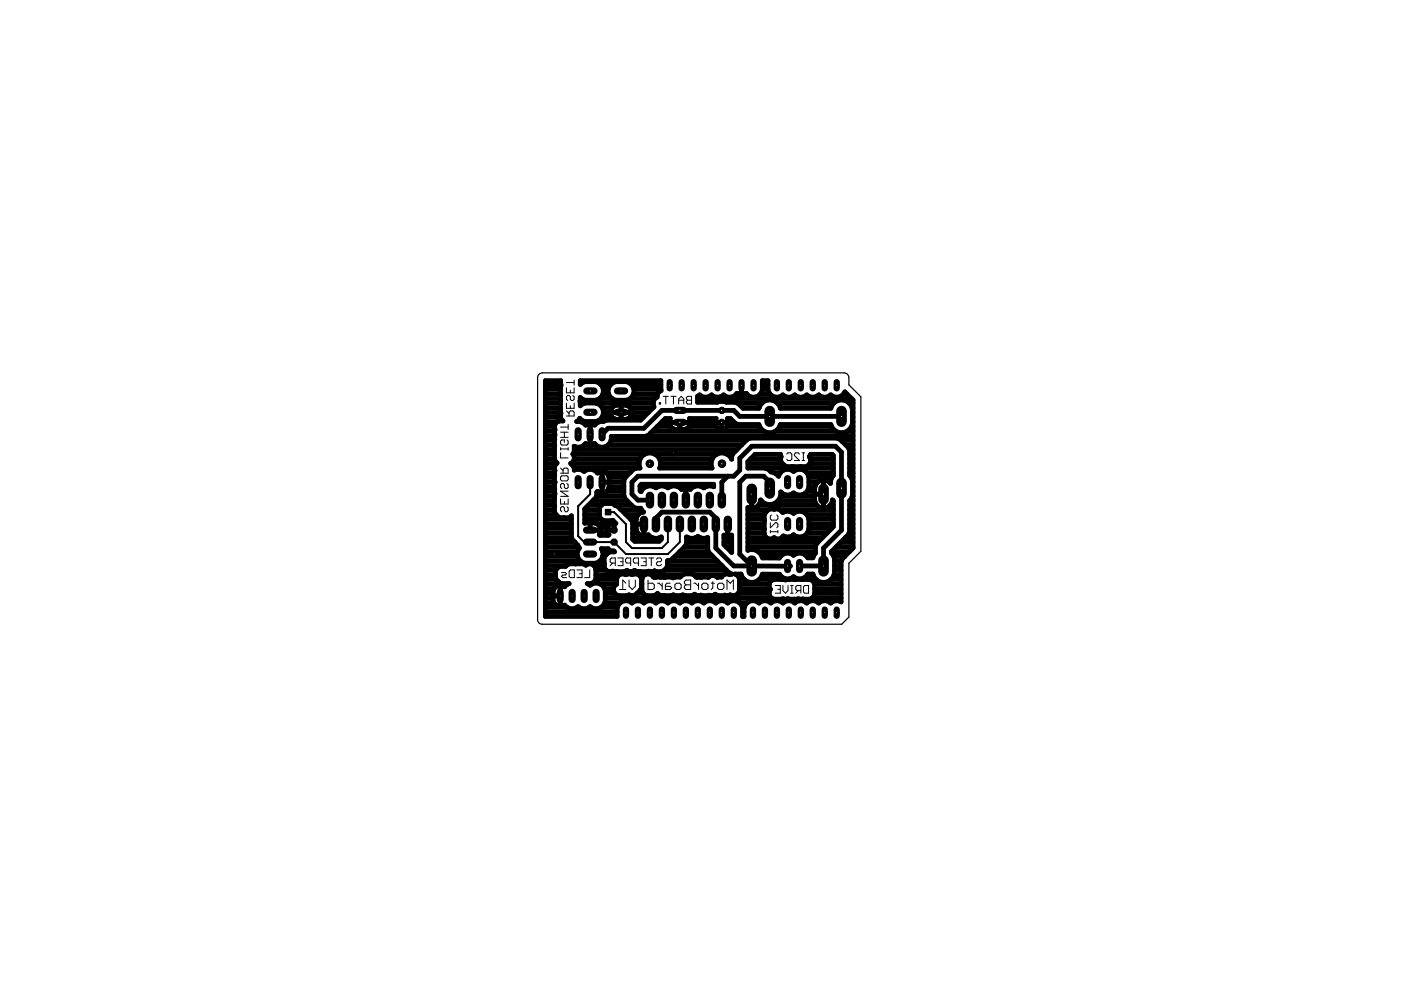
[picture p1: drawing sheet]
<svg xmlns="http://www.w3.org/2000/svg" width="297mm" height="210mm" viewBox="0 0 297 210" stroke-linecap="round" stroke-linejoin="round" font-family="sans-serif">
<g fill="none" stroke="#000" stroke-width=".21">
<path d="M118.9 94.9v.5M118.9 96v1.1h1.6M118.9 99.3l.5 .5M118.9 95.2h1.6M118.9 92.7h1.6M118.9 91.6h1.6M118.9 90.6h1.6M119.7 91.6v1.1M120.1 82.2v1.1h1.6v-1.1M120.1 85.5v1.1h1.6v-1.1M120.1 88.2h1.6v-.8l-.2-.3h-.6l-.3 .3v.8M120.1 87.1l.5 .6"/>
<path d="M120.1 81.1h1.6M120.2 93.3l.3 .2v.6l-.3 .3h-1.1l-.2-.3v-.6l.2-.2h.6v.5M120.5 90v1.1M120.5 94.9v.5M120.9 82.7v.6M120.9 86v.6M121.5 83.8l.2 .3v.6l-.2 .2h-.3l-.3-.2v-.6l-.3-.3h-.2l-.3 .3v.6l.3 .2M121.7 80.6v1.1M139.8 85.4h.3v.3h-.3zM140.6 84h1.1M141.2 84v1.7M142.3 84h1"/>
<path d="M142.8 84v1.7M143.9 84.9h1.1M143.9 85.7v-1.1l.5-.6 .6 .6v1.1M145.5 84.3l.3-.3h.8v1.7h-.8l-.3-.3v-.3l.3-.2-.3-.3zM145.8 84.9h.8M166.8 96.3l.2-.3h.6l.3 .3v1.1l-.3 .2h-.6l-.2-.2M169.5 96.3l-.3-.3h-.5l-.3 .3v.3l1.1 1h-1.1M170.1 97.6h.5M170.1 96h.5M170.3 96v1.6M118.9 100.3h1.6v-.8l-.3-.2h-.5l-.3 .2v.8M118.9 105.8v1.1h1.6v-1.1"/>
<path d="M119.1 100.9h1.1l.3 .3v.5l-.3 .3h-1.1l-.2-.3v-.5zM119.7 106.3v.6M120.2 107.4l.3 .3v.5l-.3 .3h-.3l-.2-.3v-.5l-.3-.3h-.3l-.2 .3v.5l.2 .3M120.2 102.5l.3 .3v.5l-.3 .3h-.3l-.2-.3v-.5l-.3-.3h-.3l-.2 .3v.5l.2 .3M120.5 104.1h-1.6l1.6 1.1h-1.6M129.9 119.4l-.5 .5M130.5 119.4h-.9l-.2-.3v-.5l.2-.3h.9v1.6M131 118.3h1.1v1.6h-1.1M131.6 119.1h.5M133.7 119.4h-.8l-.3-.3v-.5l.3-.3h.8v1.6M135.4 119.4h-.9l-.2-.3v-.5l.2-.3h.9v1.6M135.9 118.3h1.1v1.6h-1.1"/>
<path d="M136.4 119.1h.6M137.5 118.3h1.1M138.1 118.3v1.6M139.2 118.6l.2-.3h.6l.3 .3v.3l-.3 .2h-.6l-.2 .3v.3l.2 .2h.6l.3-.2M163.3 110.8v1.1l1.1-1.1h.3l.2 .3v.5l-.2 .3M163.3 112.5v.5M163.3 112.7h1.6M163.6 109.2l-.3 .3v.5l.3 .3h1.1l.2-.3v-.5l-.2-.3M164.9 112.5v.5M119 121.4h.8l.3 .2-.3 .3h-.5l-.3 .3 .3 .3h.8M120.7 121.1l.2-.3h.9v1.7h-.9l-.2-.3zM122.3 120.8h1.1v1.7h-1.1"/>
<path d="M122.9 121.6h.5M125 120.8v1.7h-1M131.4 125h1.3M132.7 123.7l-.7-.7v2M133.4 123v1.3l.6 .7 .7-.7v-1.3M137.4 123v2h1l.3-.3v-.7l-.3-.3h-1M139.4 123.7h.3l.7 .6M140.4 123.7v1.3M142.1 123.7h-.7l-.3 .3v1h1l.3-.3-.3-.4h-1M143.1 124l.3-.3h.7l.3 .3v.7l-.3 .3h-.7l-.3-.3zM145.1 123.3l.3-.3h1v2h-1l-.3-.3v-.4l.3-.3-.3-.3zM145.4 124h1"/>
<path d="M147.1 123.7h.3l.7 .6M148.1 123.7v1.3M148.8 124l.3-.3h.7l.3 .3v.7l-.3 .3h-.7l-.3-.3zM150.8 123.7h.7M151.1 123.3v1.4l-.3 .3M152.1 124l.4-.3h.6l.4 .3v.7l-.4 .3h-.6l-.4-.3zM154.1 125v-2l.7 .7 .7-.7v2M164.4 124.1h1v1.7h-1M164.9 124.9h.5M166 124.1v1.1l.5 .6 .6-.6v-1.1M167.6 125.8h.6M167.6 124.1h.6"/>
<path d="M167.9 124.1v1.7M169.2 125.2l-.5 .6M169.8 125.2h-.8l-.3-.3v-.5l.3-.3h.8v1.7M170.3 124.4l.3-.3h.8v1.7h-.8l-.3-.3z"/>
</g>
<g fill="none" stroke="#000" stroke-width="1">
<path d="M115.6 96.3h2M115.6 99.3h2M115.6 94.3h2M115.6 98.3h2.4M115.6 97.3h2M115.6 95.3h2M115.6 93.3h2M115.6 92.4h2M115.6 91.4h2M115.6 90.4h2M115.6 89.4h2.6M115.6 88.4h3.2"/>
<path d="M115.6 87.5h3.3M115.6 86.5h3.2M115.6 85.5h3.2M115.6 84.5h3.2M115.6 83.5h3.2M115.6 82.5h3.2M115.6 81.6h3.3M117.6 91.4v2.9M117.6 94.3v3l.5 .9a1.26 1.26 0 0 0-.4 1.6l-.1 7.3M118.8 83.5l.1-2.8h-3.3v50h15.3v-1.8a1.87 1.87 0 0 1 3.1-1 1.8 1.8 0 0 1 2.5 0 1.8 1.8 0 0 1 2.6 0 1.8 1.8 0 0 1 2.5 0 1.8 1.8 0 0 1 2.5 0 1.8 1.8 0 0 1 2.6 0 1.79 1.79 0 0 1 2.5 0 1.79 1.79 0 0 1 2.6 0 1.79 1.79 0 0 1 2.5 0 1.87 1.87 0 0 1 3.1 1v1.8h.4v-1.8a1.89 1.89 0 0 1 3.1-1 1.79 1.79 0 0 1 2.5 0 1.79 1.79 0 0 1 2.6 0 1.77 1.77 0 0 1 2.5 0 1.8 1.8 0 0 1 2.5 0 1.8 1.8 0 0 1 2.6 0 1.8 1.8 0 0 1 2.5 0 1.79 1.79 0 0 1 2.2-.3v-8.5l.3-.6 2.3-2.3v-31.4l-1.8-1.7a1.83 1.83 0 0 1-3 .6 1.79 1.79 0 0 1-2.5 0 1.79 1.79 0 0 1-2.6 0 1.79 1.79 0 0 1-2.5 0 1.77 1.77 0 0 1-2.5 0 1.89 1.89 0 0 1-3.2-1v-2h-1.2v2a1.91 1.91 0 0 1-1.5 1.5 1.91 1.91 0 0 1-1.9-.8 1.43 1.43 0 0 1-1.9 0 1.88 1.88 0 0 1-2.9 .3 1.8 1.8 0 0 1-2.5 0 1.79 1.79 0 0 1-2.6 0l-.4 .3v1.3h4.2l.2-.2 3.6 .2 .6 .3 1 1h3.4a2.34 2.34 0 0 1 2.3-1.8 2.34 2.34 0 0 1 2.3 1.8h10.6a2.35 2.35 0 0 1 2.4-1.8 2.35 2.35 0 0 1 2.2 1.9v3.2a2.35 2.35 0 0 1-2.2 1.9 2.35 2.35 0 0 1-2.4-1.8h-10.6a2.34 2.34 0 0 1-2.3 1.8 2.34 2.34 0 0 1-2.3-1.8h-4.4l-.6-.3-1-1h-.7l.3 .3v1.1l-.9 .9h-1.2l-.8-.9v-1.1l.2-.3h-5.6M118.8 83.5l.1 4.2a1.27 1.27 0 0 0 .5 1.6 1.38 1.38 0 0 0-1.8 1.5l.1 .3-.1 .3M121 98.3l.3 .2"/>
<path d="M121 98.3h14.5M121.3 98.5h.1M121.3 98.5l.3 .3M121.5 96.3h15.2M121.6 98.8h.1M121.6 98.8l.2 .5M121.8 99.3v.4a1.86 1.86 0 0 1 2 .3 1.92 1.92 0 0 1 2.9 .3 1.5 1.5 0 0 1 2.5 1.1v1.7a1.52 1.52 0 0 1-2.5 1.1l-.2 .2v.7l-.2 .5-.4 .4M121.8 97.3h13.9M121.8 95.3h34.5M123 80.7h17.1l.1 2.1a1.24 1.24 0 0 0-.9 1.4 1.38 1.38 0 0 0-.6 2.1l-2.9 2.8h-7.2l-2.1 .6-.4 .4a1.5 1.5 0 0 0-1.9 0l-.5-.4-.7-.3h-.7l.6-.7 .4 .4 .7 .3h2.3a2.01 2.01 0 0 0 1.6-2 2.01 2.01 0 0 0-1.6-2h-2.3l-.7 .3-.3 .3v-.9v-.8l.3 .3 .7 .3h2.3a2.01 2.01 0 0 0 1.7-2 2.01 2.01 0 0 0-1.7-2h-2.3l-1 .6zM123 85.5h.9M123 84.5h.3"/>
<path d="M123.1 89.4h4M123.8 94.3h1.1M125.1 89.8v4.6M125.1 92.1h.1M125.1 93.3h.1M125.1 92.4h.1M125.1 91.4h.1M125.1 90.4h.1M125.3 94.3h1.1M126.4 85.5h12.1M127.1 84.5h2.7M127.4 81.6h2.1"/>
<path d="M127.7 100v4.5M127.7 88.4h2.1M127.7 86.5h2M127.8 83.5h1.3M127.9 87.5h1.5M127.9 82.5h1M128.9 94.3h28.3M128.9 82.5l.3-.7 .6-.6 .7-.3h2.3l.8 .3 .5 .6 .3 .7M128.9 82.5a1.98 1.98 0 0 0 1.6 2.4h2.3a1.99 1.99 0 0 0 1.6-2.4M129.4 87.4h4.6M129.6 93.3h28.6M129.9 86.3l.9-.4h1.8a1.53 1.53 0 0 1 1.4 1.5 1.53 1.53 0 0 1-1.4 1.5h-1.8a1.54 1.54 0 0 1-1.3-1 1.54 1.54 0 0 1 .4-1.6z"/>
<path d="M131.7 85.9v3M131.7 88.4h.1M131.7 87.5h.1M131.7 86.5h.1M133.6 88.4h2.9M133.6 84.5h5.3M133.6 86.5h4.9M133.9 81.6h6.2M134 87.5h3.5M134.3 83.5h5.1M134.4 82.5h5.7M134.9 99.3l-.6 .2-1.8 1.8"/>
<path d="M137.3 92.4h43.6M138 91.8h.1M138 91.8l-.5 .5-.6 .2h-7.3a1.98 1.98 0 0 1-1.2 2.2 1.98 1.98 0 0 1-2.3-.7 1.5 1.5 0 0 1-1.9 0 1.88 1.88 0 0 1-2.5 .6 1.75 1.75 0 0 1-.2 1.7 1.25 1.25 0 0 1-.5 2M138.4 91.4h23.5M138.9 96.3h13.1M139.4 90.4h2.8M139.8 97.3h11.2M140 98.3h10.8M140.4 89.4h1.5M141.9 89.6h4.5M141.9 89.4a1.52 1.52 0 0 0 1.4 1.7h1.7a1.52 1.52 0 0 0 1.4-1.7M142.1 88.8l-.2 .6"/>
<path d="M142.1 88.7h-1l-3.1 3.1M142.1 88.7v.1M144.1 89.6v1.5M144.1 90.4h.1M146.2 90.4h5.7M146.2 88.7v.1M146.2 88.8l.2 .6M146.4 89.4h5.2M147.9 84.5h32.7M151.6 89.6h2.9M153 89.6v1.4M153 90.4h.1"/>
<path d="M154.1 96.3h1.2M154.2 90.4h6.9M154.5 89.4h1.1M155.1 97.3h.1M156.1 83.5h.3M156.4 85.5h5.2M157.2 83.5h.1M157.2 82.5h.1M157.2 81.7v2.1M157.5 86.5h3.5M158 83.5h.3M158.6 98.3h7.3"/>
<path d="M159.1 97.3h6.4M161.2 83.5h2.1M161.6 82.5h1.2M161.6 81.6h1.2M162.3 99.3l.6 .2 .5 .6 1.1 .3 .6 .6a1.95 1.95 0 0 1 3.2-1 1.98 1.98 0 0 1 3.2 1.1v2.3a1.98 1.98 0 0 1-3.2 1.1 1.89 1.89 0 0 1-2.8-.2 2.36 2.36 0 0 1-1.4 2.5 2.36 2.36 0 0 1-2.8-.8M164.5 91.4h12.6M164.8 85.5h12M165.3 90.4h11M165.4 86.5h10.8M166.3 98.7a1.47 1.47 0 0 1-.7-1.9l-.1-.5h-5.4l-1.5 1.6v1.4h18.1M166.3 98.7h.1M169.8 98.9h.1"/>
<path d="M171.6 96.8l.3-.5h4.5l.3 .3v4.2l-.6 1.1v.6a1.88 1.88 0 0 0-2.1-.7 1.88 1.88 0 0 0-1.3 1.7v2.5l.5 1.1M171.6 96.8h.1M171.6 96.8a1.3 1.3 0 0 1-.7 2.1h-2.9a1.82 1.82 0 0 1-1.7-.2M171.7 98.3h5M171.8 97.3h4.9M178.3 93.3h2.6M178.4 88.3h-21.6l-1.2-1.3h-15.3l-3.8 3.8h-7.6l-1.2 1.3M178.6 93.6l-.5-.4-.6-.3h-18.5l-.6 .3-3 3-.3 .6v.6a2.28 2.28 0 0 0-3-1.2 2.28 2.28 0 0 0-1.1 3.1h-11.2a2.28 2.28 0 0 0-2-3.3 2.28 2.28 0 0 0-2.1 3.3h-13.9M178.6 93.6v.1M178.6 93.6l1.3 1.3 .2 .6v5.3l.6 1.1v3.2l-.6 1.1v6.5l-.2 .7-3.6 3.5v.4l.3 .3 .3 .8v3.2a2.35 2.35 0 0 1-2.2 1.9 2.35 2.35 0 0 1-2.4-1.8h-1l-.1 .2M178.9 83.5h.7M179.3 94.3h1.6"/>
<path d="M179.7 91.4h1.2M180 95.3h.9M180 85.5h.9M180.1 96.3h.8M180.1 99.3h.8M180.1 98.3h.8M180.1 97.3h.8M180.5 90.4h.4M180.7 86.5h.2M180.7 89.4h.2M180.7 88.4h.2M180.7 87.5h.2"/>
<path d="M115.6 114h5.6M115.6 118.9h7.4M115.6 119.9h4.5M115.6 117.9h6.8M115.6 117h6.8M115.6 116h7.1M115.6 115h6.3M115.6 113h5.6M115.6 112h5.6M115.6 111.1h5.6M115.6 110.1h5.6M115.6 109.1h2.3"/>
<path d="M115.6 108.1h2M115.6 107.1h2M115.6 106.1h2M115.6 105.2h2M115.6 104.2h1.9M115.6 103.2h2M115.6 102.2h2.1M115.6 101.2h2M115.6 100.2h2M117.6 107.1v.2a1.89 1.89 0 0 0 1.3 2.5l.6-.1a1.41 1.41 0 0 0 1.7-.4v4.6l.2 .5 1.1 1.2 .4 .6a1.95 1.95 0 0 0 1.1 3.2h2.3a2 2 0 0 0 1.2-3M120.2 119.8l.5-.3h3l.5 .3a1.29 1.29 0 0 1 2.1 .8v2.1a1.43 1.43 0 0 1-1.8 1l.6 .4a1.95 1.95 0 0 1 3.2 1.1v2.3l-.3 .7-.5 .6M120.2 119.8l-.2 .2"/>
<path d="M120.2 119.8h.1M121.8 114.9h.1M122 119.5h.1M124 110.9h.1M124 110.1h3.5M124 109.1h3.1M124 108.1h3.1M124 110.9h2a1.51 1.51 0 0 1 1.3 1.1M124.8 107.1h2.7M125.1 110.9v1.5M125.1 112.4h2.3M125.1 112h.1"/>
<path d="M125.1 111.1h.1M125.7 106.1h7.2M125.9 106h.1M125.9 106l-1.9 1.9v3M125.9 119.9h2.2M126.5 105.2h5.8M126.6 111.1h2.9M126.6 100.2h.2M127.2 118.9h.9M127.2 113h1.6M127.3 112h1.5M127.5 116.3h1.4l.5 .5h.7l.2 .2h-.9l-.5 .2"/>
<path d="M127.5 116.3v.1M127.7 102.2h1.5M127.7 104.2h.1M127.7 103.2h.1M127.7 102.2h.1M127.7 101.2h.1M127.7 100.2h.1M127.8 117.9h.4M127.8 117h2.4M128.3 117.9a1.96 1.96 0 0 0-.2 1.6 1.27 1.27 0 0 0 .4 1.4 1.27 1.27 0 0 0 1.4 .2l2.4 .1 .6-.3a1.25 1.25 0 0 0 1.6 0l.6 .3h3.2l.5-.2M128.3 117.9h.1M128.3 117.8v.1"/>
<path d="M128.5 100.2h5.1M128.6 104.2h3.7M128.6 117.5l-.3 .3M128.6 117.5h.1M128.8 112.4h1.4M128.9 117.2l-.3 .3M128.9 117.2h.1M129.1 101.2h3.5M129.2 103.2h3.1M129.2 102.2h3.1M130.2 111v1.4M130.2 112h.1"/>
<path d="M130.2 111.1h.1M130.4 107.1h3.5M131.7 108.1h4.3M132.5 101.3l-.2 .6v3.2l.2 .6 1.8 1.8 .6 .3h1l.5 .8M132.7 109.1h2.6M133.7 110.1h1.2M134.1 114h4.3M134.1 113h1.1M134.1 112h.8M134.1 111.1h.8M134.9 110.1v2a1.66 1.66 0 0 0 2.6 1.3 2.03 2.03 0 0 0 2.7 .4v.5l-.4 .5h-5.2l-.5-.5v-3.5l-.2-.5-2.9-2.9-1.2-.6h-1.7l-.8 .5-.2 .4v1.7l.5 .8 .5 .2 1.8-.1 .7 .7h-1l-.8 .8v1.2l.3 .3-.2 .2h-1.7l-.2-.2 .3-.6v-.7M134.9 111.1h1.6v2.6"/>
<path d="M135.7 103.2h1.3M135.8 104.2h.1M136.4 108.6a1.67 1.67 0 0 0-1.5 1.5M136.4 108.6h.1M136.5 113h.1M136.5 112h.1M137.8 106h-2.5l-1.3-1.2v-2.6l1.3-1.2h20.3l1.2-1.3v-2.5l2.6-2.6h17.7l1.3 1.3v16.5l-3.8 3.8v3.8h-5.1M138.6 103.2h1M139.1 111.1v-1.2l1.2-1.3h10.2l1.3 1.3v6.3l3.8 3.8h3.8M139.8 114h.4M141.1 103.2h1M141.5 119.9a1.88 1.88 0 0 1-2.7 1.1"/>
<path d="M141.5 119.9h11.6M141.9 118.9l.5-.2 3-3 .2-.5v-1.4a2.02 2.02 0 0 0 2.4-.1 1.93 1.93 0 0 0 2.1 .3v2.5l.2 .7 4.3 4.3 .6 .2-.4 .2a1.28 1.28 0 0 0-1.8 .5h-.9a1.23 1.23 0 0 0-1.9 0h-2.6l-.4-.5-.5-.2h-1.5l-.5 .2M142.8 118.3h.1M143.1 117.9h8M143.7 103.2h3.5M144.1 117h6.1M145.1 116h5M145.4 103.5v2.5M145.4 105.2h.1M145.4 104.2h.1M145.6 114h.4M145.6 113.9v.1"/>
<path d="M145.6 115h4.5M146.3 103.8h.1M147.4 114h1.1M148.7 103.2h1M149.9 114h.2M151.3 103.2h.1M151.3 103.2v-.5h-15.3l-.3 .3v1.1l.2 .1a2.07 2.07 0 0 1 3.2-.8 2.03 2.03 0 0 1 2.5 0 2.06 2.06 0 0 1 2.9 .4 1.6 1.6 0 0 1 1.8 0M151.3 103.2a1.93 1.93 0 0 0-2.1 .2 2.05 2.05 0 0 0-2.9 .4M152.1 118.9h-10.6v1M153.5 114h1.6M153.5 113.5l.7 .2 .9-.2v3.6l-1.6-1.6zM153.5 115h1.6"/>
<path d="M154 116h1.1M154.3 101l-1.3 1.2v3.8M154.3 113h.1M154.3 112h.1M154.3 111.1v2.6M155 117h.1M158.6 114h3.9M158.6 116h14.3M158.6 115h14.8M158.6 113h3.4M158.6 112h3.4M158.6 111.1h3.4"/>
<path d="M158.6 110.1h3.4M158.6 109.1h3.5M158.6 108.1h4.3M159.4 120h8.2h-.6M159.4 104.8v3M159.4 120h.1M159.4 104.8h.1M159.4 107.1h.1M159.4 106.1h.1M159.4 105.2h.1M160.8 117h12.1M160.8 107.1h12.4"/>
<path d="M161.2 106.1h.2M161.3 106h.1M161.3 106l-.5 1.1M161.5 117.9h4M162.2 108.7a1.96 1.96 0 0 0-.1 1.7l-.1 2.9a1.3 1.3 0 0 0 2.1 .7M162.2 108.7h.1M162.2 108.7v.1M162.9 108.1l-.7 .6M162.9 108.1l.4-.2h1.6l.5 .2M163.2 103.5v-1.3l-1.3-1.2h-3.8l-1.3 1.2v15.3l2.6 2.5M164.1 100.2h1.4M164.1 114h.1"/>
<path d="M165 106.1h7.7M165.4 108.1l.6 .6a1.89 1.89 0 0 1 2.3 .2 1.98 1.98 0 0 1 3.2 1.1v2.3a1.96 1.96 0 0 1-3.2 1.1 1.81 1.81 0 0 1-2.2 .2 1.28 1.28 0 0 1-2 .4M165.4 108.1h11.3M165.5 105.2h7.2M165.7 114h8.7M171 117.9h1.5M171 109.1h5.7M171.1 100.2h5.6M171.1 104.2h1.6M171.2 113h4.2M171.5 112h4.8M171.5 111.1h5.2"/>
<path d="M171.5 110.1h5.2M171.5 103.2h1.3M171.5 102.2h1.9M171.5 101.2h4.9M172.7 104.8h1.9M173.2 107.1a1.89 1.89 0 0 0 2.8 0M174.6 101.8v6M174.6 107.1h.1M174.6 106.1h.1M174.6 105.2h.1M174.6 104.2h.1M174.6 103.2h.1"/>
<path d="M174.6 102.2h.1M175.8 102.2h.3M176 107.1h.7M176.3 117h3.8M176.5 106l.2 .2v5.5l-3.5 3.5-.3 .6v1.5l-.6 1h-1a1.93 1.93 0 0 0-3-.5 1.91 1.91 0 0 0-3.1 .5h-3.5a2.3 2.3 0 0 0-3.1-1.6v-9.1a1.85 1.85 0 0 0 2.2-.5M176.5 106h.1M176.5 106l-.1 .5-.4 .6M176.5 106.1h.1M176.7 117.9h2.4M176.9 118.9h1.5M176.9 119.9h1.4M177.2 116h3.7"/>
<path d="M178.2 115h2.7M179 118h.1M179.2 114h1.7M180 113h.9M180.1 112h.8M180.1 111.1h.8M180.1 110.1h.8M180.1 109.1h.8M180.1 108.1h.8M180.1 107.1h.8M180.1 100.2h.8M180.2 106.1h.7"/>
<path d="M180.5 101.2h.4M180.7 105.2h.2M180.7 104.2h.2M180.7 103.2h.2M180.7 102.2h.2M115.6 122.9h2.3M115.6 129.8h15.3M115.6 128.8h4.6M115.6 127.8h1.8M115.6 126.8h1.6M115.6 125.8h1.6M115.6 124.8h1.9"/>
<path d="M115.6 123.8h4.8M115.6 121.9h2.2M115.6 120.9h2.3M117.2 126.3h1.6M118.3 123.3l.3 .2M118.6 123.5l.5 .2h1.6l-.5 .2-.5 .5a1.51 1.51 0 0 0-2.5 1.1v1.7a1.53 1.53 0 0 0 2.5 1.1l.5 .5M118.6 123.5v.1M118.8 124.1v4.5M118.8 127.8h.1M118.8 126.8h.1M118.8 125.8h.1M118.8 124.8h.1"/>
<path d="M120 120h.1M120 120a1.9 1.9 0 0 0-2.2 1.1v.8a1.44 1.44 0 0 0 .5 1.4M120.2 128.8a1.96 1.96 0 0 0 2.4-.2l.1 .2M122.4 128.8h.3M122.7 128.8l.7 .3h.8l.7-.3M124.7 123.8h.8M124.9 128.8l.2-.2 .2 .2M124.9 128.8h.4M125.3 128.8l.7 .3h.8l.7-.3M126.3 122.9h4.4M126.3 121.9h5M126.3 120.9h2.2"/>
<path d="M127.3 123.8h3.4M127.5 128.8h3.4M128.2 124.8h1.9M128.2 127.8h3.4M128.3 126.8h35.3M128.3 125.8h2M131.3 121.9a1.26 1.26 0 0 1 1.4 0l.4-.2 .9 .2 1-.2 .4 .2M131.3 121.9l-.6 .8v1.1M133.9 127.8h.2M135.1 125.8h1.3M135.4 121.9h1.3M135.4 121.9l.6 .8v1.9a2.74 2.74 0 0 1-2.2 1.7l-.4-.2-.4 .2h-1.9a1.3 1.3 0 0 1-1-1.1 1.3 1.3 0 0 1 .6-1.4"/>
<path d="M135.9 124.8h.2M136 122.9h.1M136 123.8h.1M136.4 127.8h.2M138.1 121.9h6.6M138.1 121.9a1.33 1.33 0 0 0-2 .8v2.5l.6 .9 .4 .2h1.6l.7-.5a1.4 1.4 0 0 0 1.4 .5h1.5l.4-.2 .5 .2h1.2l.4-.2 .4 .2h1.5l.6-.3a1.17 1.17 0 0 0 1.3 .2h1.7a1.26 1.26 0 0 0 1.3-.2l.6 .3h2.2l.4-.2a1.31 1.31 0 0 0 2-.9v-2.5l-.6-.8M138.1 121.9l.4 .5h.4h3.4l.4 .1 .5-.1h1l.5-.5M138.8 121v.1M139 127.8h.2M140.8 120.9h13.2M141.5 127.8h.2M144.1 127.8h.2"/>
<path d="M146.6 127.8h.2M147.2 121.9h6.2M149.1 127.8h.2M151.7 127.8h.1M154.2 127.8h.2M156.2 121.9h1M156.2 121.9l-.4-.2h1.3a2.34 2.34 0 0 0 2.3 1.8 2.34 2.34 0 0 0 2.2-1.8l3.7 .1v.1M156.5 125.8h6.6M156.7 127.8h1.8M156.8 122.9h1M156.8 124.8h6.5M156.8 123.8h6.3"/>
<path d="M157.4 128.8h.4M157.4 129.8h.4M160.8 127.8h.2M161 122.9h12M161.6 121.9h3.7M163.3 127.8h.2M164.1 122.9a1.29 1.29 0 0 0-.8 2 1.29 1.29 0 0 0 .8 2.1h7.6l.5-.1 .5-.9v-2.1l-.2-.5-.8-.5M165.3 121.9a1.94 1.94 0 0 0 3 .4 1.93 1.93 0 0 0 2.9-.4M165.7 122.9h.1M165.9 127.8h.2M166.2 122.9l.3 .1 .3-.1M167.3 122.9h.1"/>
<path d="M167.4 122.9h-.1M168.4 122.9h.3M168.4 127.8h.2M170.1 122.9h.3M171 127.8h.2M171.2 121.9h1.2M172.2 126.8h6.1M172.7 123.8h5.6M172.7 125.8h5.6M172.7 124.8h5.6M173.5 127.8h.2M176 127.8h.2"/>
<path d="M176.2 122.9h2.1M176.8 121.9h1.5M176.9 120.9h1.4"/>
</g>
<path d="M130.2 114.9l2.5 2.6M141.6 111.1v3.8l-1.3 1.3M144.1 113.7v1.2l-2.5 2.6" fill="none" stroke="#000" stroke-width=".4"/>
<path d="M125.1 102.2v2.6l-2.5 2.5v6.4l1.2 1.2h6.4M128.9 108.6h1.3l2.5 2.5v3.8l1.3 1.3h6.3M132.7 117.5h8.9M144.1 111.1v2.6" fill="none" stroke="#000" stroke-width=".42"/>
<path d="M145.4 105.1v1.8" fill="none" stroke="#000" stroke-width="1.8"/>
<circle cx="145.4" cy="106" r=".59" fill="#fff" stroke="#000" stroke-width=".21"/>
<path d="M144.1 110.2v1.8" fill="none" stroke="#000" stroke-width="1.8"/>
<circle cx="144.2" cy="111.1" r=".59" fill="#fff" stroke="#000" stroke-width=".21"/>
<path d="M142.9 105.1v1.8" fill="none" stroke="#000" stroke-width="1.8"/>
<circle cx="142.9" cy="106" r=".59" fill="#fff" stroke="#000" stroke-width=".21"/>
<path d="M141.6 110.2v1.8" fill="none" stroke="#000" stroke-width="1.8"/>
<circle cx="141.6" cy="111.1" r=".59" fill="#fff" stroke="#000" stroke-width=".21"/>
<path d="M140.3 105.1v1.8" fill="none" stroke="#000" stroke-width="1.8"/>
<circle cx="140.4" cy="106" r=".59" fill="#fff" stroke="#000" stroke-width=".21"/>
<path d="M139.1 110.2v1.8" fill="none" stroke="#000" stroke-width="1.8"/>
<circle cx="139.1" cy="111.1" r=".59" fill="#fff" stroke="#000" stroke-width=".21"/>
<path d="M146.7 110.2v1.8" fill="none" stroke="#000" stroke-width="1.8"/>
<circle cx="146.7" cy="111.1" r=".59" fill="#fff" stroke="#000" stroke-width=".21"/>
<path d="M148 105.1v1.8" fill="none" stroke="#000" stroke-width="1.8"/>
<circle cx="148" cy="106" r=".59" fill="#fff" stroke="#000" stroke-width=".21"/>
<path d="M149.2 110.2v1.8" fill="none" stroke="#000" stroke-width="1.8"/>
<circle cx="149.2" cy="111.1" r=".59" fill="#fff" stroke="#000" stroke-width=".21"/>
<path d="M150.5 105.1v1.8" fill="none" stroke="#000" stroke-width="1.8"/>
<circle cx="150.5" cy="106" r=".59" fill="#fff" stroke="#000" stroke-width=".21"/>
<path d="M151.8 110.2v1.8" fill="none" stroke="#000" stroke-width="1.8"/>
<circle cx="151.8" cy="111.1" r=".59" fill="#fff" stroke="#000" stroke-width=".21"/>
<path d="M137.8 105.1v1.8" fill="none" stroke="#000" stroke-width="1.8"/>
<circle cx="137.8" cy="106" r=".59" fill="#fff" stroke="#000" stroke-width=".21"/>
<path d="M136.5 110.2v1.8" fill="none" stroke="#000" stroke-width="1.8"/>
<circle cx="136.5" cy="111.1" r=".59" fill="#fff" stroke="#000" stroke-width=".21"/>
<path d="M153 105.1v1.8" fill="none" stroke="#000" stroke-width="1.8"/>
<circle cx="153.1" cy="106" r=".59" fill="#fff" stroke="#000" stroke-width=".21"/>
<path d="M154.3 110.2v1.8" fill="none" stroke="#000" stroke-width="1.8"/>
<circle cx="154.3" cy="111.1" r=".59" fill="#fff" stroke="#000" stroke-width=".21"/>
<path d="M177.4 129.2v1.4" fill="none" stroke="#000" stroke-width="1.3"/>
<circle cx="177.4" cy="129.9" r=".4" fill="#fff" stroke="#000" stroke-width=".21"/>
<path d="M174.9 129.2v1.4" fill="none" stroke="#000" stroke-width="1.3"/>
<circle cx="174.9" cy="129.9" r=".4" fill="#fff" stroke="#000" stroke-width=".21"/>
<path d="M172.3 129.2v1.4" fill="none" stroke="#000" stroke-width="1.3"/>
<circle cx="172.3" cy="129.9" r=".4" fill="#fff" stroke="#000" stroke-width=".21"/>
<path d="M169.8 129.2v1.4" fill="none" stroke="#000" stroke-width="1.3"/>
<circle cx="169.8" cy="129.9" r=".4" fill="#fff" stroke="#000" stroke-width=".21"/>
<path d="M167.2 129.2v1.4" fill="none" stroke="#000" stroke-width="1.3"/>
<circle cx="167.3" cy="129.9" r=".4" fill="#fff" stroke="#000" stroke-width=".21"/>
<path d="M164.7 129.2v1.4" fill="none" stroke="#000" stroke-width="1.3"/>
<circle cx="164.7" cy="129.9" r=".4" fill="#fff" stroke="#000" stroke-width=".21"/>
<path d="M162.2 129.2v1.4" fill="none" stroke="#000" stroke-width="1.3"/>
<circle cx="162.2" cy="129.9" r=".4" fill="#fff" stroke="#000" stroke-width=".21"/>
<path d="M159.6 129.2v1.4" fill="none" stroke="#000" stroke-width="1.3"/>
<circle cx="159.7" cy="129.9" r=".4" fill="#fff" stroke="#000" stroke-width=".21"/>
<path d="M159.8 81v1.3" fill="none" stroke="#000" stroke-width="1.3"/>
<circle cx="159.8" cy="81.7" r=".4" fill="#fff" stroke="#000" stroke-width=".21"/>
<path d="M157.2 81v1.3" fill="none" stroke="#000" stroke-width="1.3"/>
<circle cx="157.2" cy="81.7" r=".4" fill="#fff" stroke="#000" stroke-width=".21"/>
<path d="M154.7 81v1.3" fill="none" stroke="#000" stroke-width="1.3"/>
<circle cx="154.7" cy="81.7" r=".4" fill="#fff" stroke="#000" stroke-width=".21"/>
<path d="M152.1 81v1.3" fill="none" stroke="#000" stroke-width="1.3"/>
<circle cx="152.2" cy="81.7" r=".4" fill="#fff" stroke="#000" stroke-width=".21"/>
<path d="M149.6 81v1.3" fill="none" stroke="#000" stroke-width="1.3"/>
<circle cx="149.6" cy="81.7" r=".4" fill="#fff" stroke="#000" stroke-width=".21"/>
<path d="M147.1 81v1.3" fill="none" stroke="#000" stroke-width="1.3"/>
<circle cx="147.1" cy="81.7" r=".4" fill="#fff" stroke="#000" stroke-width=".21"/>
<path d="M144.5 81v1.3" fill="none" stroke="#000" stroke-width="1.3"/>
<circle cx="144.5" cy="81.7" r=".4" fill="#fff" stroke="#000" stroke-width=".21"/>
<path d="M142 81v1.3" fill="none" stroke="#000" stroke-width="1.3"/>
<circle cx="142" cy="81.7" r=".4" fill="#fff" stroke="#000" stroke-width=".21"/>
<path d="M164.7 81v1.3" fill="none" stroke="#000" stroke-width="1.3"/>
<circle cx="164.7" cy="81.7" r=".4" fill="#fff" stroke="#000" stroke-width=".21"/>
<path d="M167.2 81v1.3" fill="none" stroke="#000" stroke-width="1.3"/>
<circle cx="167.3" cy="81.7" r=".4" fill="#fff" stroke="#000" stroke-width=".21"/>
<path d="M169.8 81v1.3" fill="none" stroke="#000" stroke-width="1.3"/>
<circle cx="169.8" cy="81.7" r=".4" fill="#fff" stroke="#000" stroke-width=".21"/>
<path d="M172.3 81v1.3" fill="none" stroke="#000" stroke-width="1.3"/>
<circle cx="172.3" cy="81.7" r=".4" fill="#fff" stroke="#000" stroke-width=".21"/>
<path d="M174.9 81v1.3" fill="none" stroke="#000" stroke-width="1.3"/>
<circle cx="174.9" cy="81.7" r=".4" fill="#fff" stroke="#000" stroke-width=".21"/>
<path d="M177.4 81v1.3" fill="none" stroke="#000" stroke-width="1.3"/>
<circle cx="177.4" cy="81.7" r=".4" fill="#fff" stroke="#000" stroke-width=".21"/>
<path d="M174.6 118.9v2.2" fill="none" stroke="#000" stroke-width="2.3"/>
<circle cx="174.6" cy="120" r=".74" fill="#fff" stroke="#000" stroke-width=".21"/>
<path d="M174.6 103.7v2.2" fill="none" stroke="#000" stroke-width="2.3"/>
<circle cx="174.6" cy="104.8" r=".74" fill="#fff" stroke="#000" stroke-width=".21"/>
<path d="M159.4 118.9v2.2" fill="none" stroke="#000" stroke-width="2.3"/>
<circle cx="159.4" cy="120" r=".74" fill="#fff" stroke="#000" stroke-width=".21"/>
<path d="M159.4 103.7v2.2" fill="none" stroke="#000" stroke-width="2.3"/>
<circle cx="159.4" cy="104.8" r=".74" fill="#fff" stroke="#000" stroke-width=".21"/>
<path d="M163.2 87.2v2.2" fill="none" stroke="#000" stroke-width="2.3"/>
<circle cx="163.2" cy="88.3" r=".74" fill="#fff" stroke="#000" stroke-width=".21"/>
<path d="M163.2 102.4v2.2" fill="none" stroke="#000" stroke-width="2.3"/>
<circle cx="163.2" cy="103.5" r=".74" fill="#fff" stroke="#000" stroke-width=".21"/>
<path d="M178.4 87.2v2.2" fill="none" stroke="#000" stroke-width="2.3"/>
<circle cx="178.4" cy="88.3" r=".74" fill="#fff" stroke="#000" stroke-width=".21"/>
<path d="M178.4 102.4v2.2" fill="none" stroke="#000" stroke-width="2.3"/>
<circle cx="178.4" cy="103.5" r=".74" fill="#fff" stroke="#000" stroke-width=".21"/>
<circle cx="153" cy="89.6" r=".71" fill="#000" stroke="#000" stroke-width=".21"/>
<circle cx="153.1" cy="89.6" r=".4" fill="#fff" stroke="#000" stroke-width=".21"/>
<circle cx="153" cy="87" r=".71" fill="#000" stroke="#000" stroke-width=".21"/>
<circle cx="153.1" cy="87" r=".4" fill="#fff" stroke="#000" stroke-width=".21"/>
<circle cx="130.2" cy="114.9" r=".71" fill="#000" stroke="#000" stroke-width=".21"/>
<circle cx="130.2" cy="114.9" r=".4" fill="#fff" stroke="#000" stroke-width=".21"/>
<circle cx="130.2" cy="112.4" r=".71" fill="#000" stroke="#000" stroke-width=".21"/>
<circle cx="130.2" cy="112.4" r=".4" fill="#fff" stroke="#000" stroke-width=".21"/>
<path d="M155.6 129.2v1.4" fill="none" stroke="#000" stroke-width="1.3"/>
<circle cx="155.6" cy="129.9" r=".4" fill="#fff" stroke="#000" stroke-width=".21"/>
<path d="M153 129.2v1.4" fill="none" stroke="#000" stroke-width="1.3"/>
<circle cx="153.1" cy="129.9" r=".4" fill="#fff" stroke="#000" stroke-width=".21"/>
<path d="M150.5 129.2v1.4" fill="none" stroke="#000" stroke-width="1.3"/>
<circle cx="150.5" cy="129.9" r=".4" fill="#fff" stroke="#000" stroke-width=".21"/>
<path d="M148 129.2v1.4" fill="none" stroke="#000" stroke-width="1.3"/>
<circle cx="148" cy="129.9" r=".4" fill="#fff" stroke="#000" stroke-width=".21"/>
<path d="M145.4 129.2v1.4" fill="none" stroke="#000" stroke-width="1.3"/>
<circle cx="145.4" cy="129.9" r=".4" fill="#fff" stroke="#000" stroke-width=".21"/>
<path d="M142.9 129.2v1.4" fill="none" stroke="#000" stroke-width="1.3"/>
<circle cx="142.9" cy="129.9" r=".4" fill="#fff" stroke="#000" stroke-width=".21"/>
<path d="M140.3 129.2v1.4" fill="none" stroke="#000" stroke-width="1.3"/>
<circle cx="140.4" cy="129.9" r=".4" fill="#fff" stroke="#000" stroke-width=".21"/>
<path d="M137.8 129.2v1.4" fill="none" stroke="#000" stroke-width="1.3"/>
<circle cx="137.8" cy="129.9" r=".4" fill="#fff" stroke="#000" stroke-width=".21"/>
<path d="M135.3 129.2v1.4" fill="none" stroke="#000" stroke-width="1.3"/>
<circle cx="135.3" cy="129.9" r=".4" fill="#fff" stroke="#000" stroke-width=".21"/>
<path d="M132.7 129.2v1.4" fill="none" stroke="#000" stroke-width="1.3"/>
<circle cx="132.7" cy="129.9" r=".4" fill="#fff" stroke="#000" stroke-width=".21"/>
<path d="M126.4 125.6v1.5" fill="none" stroke="#000" stroke-width="1.5"/>
<circle cx="126.4" cy="126.3" r=".51" fill="#fff" stroke="#000" stroke-width=".21"/>
<path d="M123.8 125.6v1.5" fill="none" stroke="#000" stroke-width="1.5"/>
<circle cx="123.9" cy="126.3" r=".51" fill="#fff" stroke="#000" stroke-width=".21"/>
<path d="M121.3 125.6v1.5" fill="none" stroke="#000" stroke-width="1.5"/>
<circle cx="121.3" cy="126.3" r=".51" fill="#fff" stroke="#000" stroke-width=".21"/>
<path d="M118.8 125.6v1.5" fill="none" stroke="#000" stroke-width="1.5"/>
<circle cx="118.8" cy="126.3" r=".51" fill="#fff" stroke="#000" stroke-width=".21"/>
<path d="M127.7 101.5v1.5" fill="none" stroke="#000" stroke-width="1.5"/>
<circle cx="127.7" cy="102.2" r=".51" fill="#fff" stroke="#000" stroke-width=".21"/>
<path d="M125.1 101.5v1.5" fill="none" stroke="#000" stroke-width="1.5"/>
<circle cx="125.1" cy="102.2" r=".51" fill="#fff" stroke="#000" stroke-width=".21"/>
<path d="M122.6 101.5v1.5" fill="none" stroke="#000" stroke-width="1.5"/>
<circle cx="122.6" cy="102.2" r=".51" fill="#fff" stroke="#000" stroke-width=".21"/>
<path d="M127.7 91.3v1.5" fill="none" stroke="#000" stroke-width="1.5"/>
<circle cx="127.7" cy="92.1" r=".51" fill="#fff" stroke="#000" stroke-width=".21"/>
<path d="M125.1 91.3v1.5" fill="none" stroke="#000" stroke-width="1.5"/>
<circle cx="125.1" cy="92.1" r=".51" fill="#fff" stroke="#000" stroke-width=".21"/>
<path d="M122.6 91.3v1.5" fill="none" stroke="#000" stroke-width="1.5"/>
<circle cx="122.6" cy="92.1" r=".51" fill="#fff" stroke="#000" stroke-width=".21"/>
<path d="M124.4 112.4h1.5" fill="none" stroke="#000" stroke-width="1.5"/>
<circle cx="125.1" cy="112.4" r=".51" fill="#fff" stroke="#000" stroke-width=".21"/>
<path d="M124.4 114.9h1.5" fill="none" stroke="#000" stroke-width="1.5"/>
<circle cx="125.1" cy="114.9" r=".51" fill="#fff" stroke="#000" stroke-width=".21"/>
<path d="M124.4 117.5h1.5" fill="none" stroke="#000" stroke-width="1.5"/>
<circle cx="125.1" cy="117.5" r=".51" fill="#fff" stroke="#000" stroke-width=".21"/>
<path d="M143.4 87h1.5" fill="none" stroke="#000" stroke-width="1.5"/>
<circle cx="144.2" cy="87" r=".51" fill="#fff" stroke="#000" stroke-width=".21"/>
<path d="M143.4 89.6h1.5" fill="none" stroke="#000" stroke-width="1.5"/>
<circle cx="144.2" cy="89.6" r=".51" fill="#fff" stroke="#000" stroke-width=".21"/>
<path d="M167 119.3v1.5" fill="none" stroke="#000" stroke-width="1.5"/>
<circle cx="167" cy="120" r=".51" fill="#fff" stroke="#000" stroke-width=".21"/>
<path d="M169.5 119.3v1.5" fill="none" stroke="#000" stroke-width="1.5"/>
<circle cx="169.5" cy="120" r=".51" fill="#fff" stroke="#000" stroke-width=".21"/>
<path d="M167 101.5v1.5" fill="none" stroke="#000" stroke-width="1.5"/>
<circle cx="167" cy="102.2" r=".51" fill="#fff" stroke="#000" stroke-width=".21"/>
<path d="M169.5 101.5v1.5" fill="none" stroke="#000" stroke-width="1.5"/>
<circle cx="169.5" cy="102.2" r=".51" fill="#fff" stroke="#000" stroke-width=".21"/>
<path d="M124.4 87.4h1.5" fill="none" stroke="#000" stroke-width="1.5"/>
<circle cx="125.2" cy="87.4" r=".51" fill="#fff" stroke="#000" stroke-width=".21"/>
<path d="M124.4 82.9h1.5" fill="none" stroke="#000" stroke-width="1.5"/>
<circle cx="125.2" cy="82.9" r=".51" fill="#fff" stroke="#000" stroke-width=".21"/>
<path d="M130.9 87.4h1.5" fill="none" stroke="#000" stroke-width="1.5"/>
<circle cx="131.7" cy="87.4" r=".51" fill="#fff" stroke="#000" stroke-width=".21"/>
<path d="M130.9 82.9h1.5" fill="none" stroke="#000" stroke-width="1.5"/>
<circle cx="131.7" cy="82.9" r=".51" fill="#fff" stroke="#000" stroke-width=".21"/>
<path d="M167 110.4v1.5" fill="none" stroke="#000" stroke-width="1.5"/>
<circle cx="167" cy="111.1" r=".51" fill="#fff" stroke="#000" stroke-width=".21"/>
<path d="M169.5 110.4v1.5" fill="none" stroke="#000" stroke-width="1.5"/>
<circle cx="169.5" cy="111.1" r=".51" fill="#fff" stroke="#000" stroke-width=".21"/>
<path d="M128.3 108h1.2v1.2h-1.2z" fill="#000" stroke="#000" stroke-width=".21"/>
<circle cx="128.9" cy="108.6" r=".4" fill="#fff" stroke="#000" stroke-width=".21"/>
<path d="M116.9 116.9h1.2v1.2h-1.2z" fill="#000" stroke="#000" stroke-width=".21"/>
<circle cx="117.5" cy="117.5" r=".4" fill="#fff" stroke="#000" stroke-width=".21"/>
<path d="M142.2 95.2h1.4v1.4h-1.4z" fill="#000" stroke="#000" stroke-width=".21"/>
<circle cx="142.9" cy="95.9" r=".4" fill="#fff" stroke="#000" stroke-width=".21"/>
<path d="M114.3 79.4l.7-.3h64l.7 .3 .3 .7v1.5l2.5 2.5v32.8l-2.5 2.5v11.4l-1.5 1.6h-63.5l-.7-.3-.3-.7v-51.3z" fill="none" stroke="#000" stroke-width=".25"/>
<g fill="none" stroke="#000" stroke-width=".21">
<circle cx="137.8" cy="98.3" r=".74"/>
<circle cx="153.1" cy="98.3" r=".74"/>
</g>
<g fill="#000" stroke="#000" stroke-width=".21">
<path d="M122.2 91.7a.55 .55 0 0 1 .6-.1 .55 .55 0 0 1 .3 .5h-.3a.25 .25 0 0 1-.3 .3 .25 .25 0 0 1-.1-.4 .25 .25 0 0 1 .4 0l.3 .1a.55 .55 0 0 1-.8 .5 .55 .55 0 0 1-.1-.9z" fill-rule="evenodd"/>
<path d="M122.2 91.7a.55 .55 0 0 1 .6-.1 .55 .55 0 0 1 .3 .5h-.3a.25 .25 0 0 1-.3 .3 .25 .25 0 0 1-.1-.4 .25 .25 0 0 1 .4 0l.3 .1a.55 .55 0 0 1-.8 .5 .55 .55 0 0 1-.1-.9z" fill-rule="evenodd"/>
<path d="M124.8 91.7a.55 .55 0 0 1 .6-.1 .55 .55 0 0 1 .3 .5h-.3a.25 .25 0 0 1-.3 .3 .25 .25 0 0 1-.2-.4 .25 .25 0 0 1 .4 0l.4 .1a.55 .55 0 0 1-.8 .5 .55 .55 0 0 1-.1-.9z" fill-rule="evenodd"/>
<path d="M124.8 91.7a.55 .55 0 0 1 .6-.1 .55 .55 0 0 1 .3 .5h-.3a.25 .25 0 0 1-.3 .3 .25 .25 0 0 1-.2-.4 .25 .25 0 0 1 .4 0l.4 .1a.55 .55 0 0 1-.8 .5 .55 .55 0 0 1-.1-.9z" fill-rule="evenodd"/>
<path d="M124.8 87a.56 .56 0 0 1 .6-.1 .56 .56 0 0 1 .4 .5h-.4a.25 .25 0 0 1-.3 .2 .25 .25 0 0 1-.1-.4 .25 .25 0 0 1 .4 .1l.4 .1a.56 .56 0 0 1-.9 .5 .56 .56 0 0 1-.1-.9z" fill-rule="evenodd"/>
<path d="M124.8 82.5a.56 .56 0 0 1 1 .4h-.4a.25 .25 0 0 1-.3 .2 .25 .25 0 0 1-.1-.4 .25 .25 0 0 1 .4 .1l.4 .1a.56 .56 0 0 1-.8 .5 .56 .56 0 0 1-.2-.9z" fill-rule="evenodd"/>
<path d="M124.8 87a.56 .56 0 0 1 .6-.1 .56 .56 0 0 1 .4 .5h-.4a.25 .25 0 0 1-.3 .2 .25 .25 0 0 1-.1-.4 .25 .25 0 0 1 .4 .1l.4 .1a.56 .56 0 0 1-.9 .5 .56 .56 0 0 1-.1-.9z" fill-rule="evenodd"/>
<path d="M124.8 82.5a.56 .56 0 0 1 1 .4h-.4a.25 .25 0 0 1-.3 .2 .25 .25 0 0 1-.1-.4 .25 .25 0 0 1 .4 .1l.4 .1a.56 .56 0 0 1-.8 .5 .56 .56 0 0 1-.2-.9z" fill-rule="evenodd"/>
<path d="M127.3 91.7a.56 .56 0 0 1 .9 .4h-.3a.25 .25 0 0 1-.4 .2 .25 .25 0 0 1 0-.4 .25 .25 0 0 1 .4 .1l.3 .1a.56 .56 0 0 1-.8 .5 .56 .56 0 0 1-.1-.9z" fill-rule="evenodd"/>
<path d="M127.3 91.7a.56 .56 0 0 1 .9 .4h-.3a.25 .25 0 0 1-.4 .2 .25 .25 0 0 1 0-.4 .25 .25 0 0 1 .4 .1l.3 .1a.56 .56 0 0 1-.8 .5 .56 .56 0 0 1-.1-.9z" fill-rule="evenodd"/>
<path d="M131.3 87a.56 .56 0 0 1 .6-.1 .56 .56 0 0 1 .3 .5h-.3a.25 .25 0 0 1-.3 .2 .25 .25 0 0 1-.1-.4 .25 .25 0 0 1 .4 .1l.3 .1a.56 .56 0 0 1-.8 .5 .56 .56 0 0 1-.1-.9z" fill-rule="evenodd"/>
<path d="M131.3 82.5a.56 .56 0 0 1 .9 .4h-.3a.25 .25 0 0 1-.3 .2 .25 .25 0 0 1-.1-.4 .25 .25 0 0 1 .4 .1l.3 .1a.56 .56 0 0 1-.7 .5 .56 .56 0 0 1-.2-.9z" fill-rule="evenodd"/>
<path d="M131.3 87a.56 .56 0 0 1 .6-.1 .56 .56 0 0 1 .3 .5h-.3a.25 .25 0 0 1-.3 .2 .25 .25 0 0 1-.1-.4 .25 .25 0 0 1 .4 .1l.3 .1a.56 .56 0 0 1-.8 .5 .56 .56 0 0 1-.1-.9z" fill-rule="evenodd"/>
<path d="M131.3 82.5a.56 .56 0 0 1 .9 .4h-.3a.25 .25 0 0 1-.3 .2 .25 .25 0 0 1-.1-.4 .25 .25 0 0 1 .4 .1l.3 .1a.56 .56 0 0 1-.7 .5 .56 .56 0 0 1-.2-.9z" fill-rule="evenodd"/>
<path d="M137.2 97.7a.81 .81 0 0 1 .9-.1 .81 .81 0 0 1 .5 .7h-.6a.26 .26 0 0 1-.3 .3 .26 .26 0 0 1-.1-.5 .26 .26 0 0 1 .4 .1l.6 .1a.81 .81 0 0 1-1.1 .8 .81 .81 0 0 1-.3-1.4z" fill-rule="evenodd"/>
<path d="M141.7 81.3a.46 .46 0 0 1 .5 0 .46 .46 0 0 1 .3 .4h-.3a.25 .25 0 0 1-.3 .2 .25 .25 0 0 1-.1-.4 .25 .25 0 0 1 .4 .1l.3 .1a.46 .46 0 0 1-.7 .4 .46 .46 0 0 1-.1-.8z" fill-rule="evenodd"/>
<path d="M141.7 81.3a.46 .46 0 0 1 .5 0 .46 .46 0 0 1 .3 .4h-.3a.25 .25 0 0 1-.3 .2 .25 .25 0 0 1-.1-.4 .25 .25 0 0 1 .4 .1l.3 .1a.46 .46 0 0 1-.7 .4 .46 .46 0 0 1-.1-.8z" fill-rule="evenodd"/>
<path d="M142.6 95.5a.44 .44 0 0 1 .5 0 .44 .44 0 0 1 .2 .4h-.2a.25 .25 0 0 1-.3 .2 .25 .25 0 0 1-.1-.4 .25 .25 0 0 1 .4 .1l.2 .1a.45 .45 0 0 1-.6 .4 .45 .45 0 0 1-.1-.8z" fill-rule="evenodd"/>
<path d="M142.6 95.5a.44 .44 0 0 1 .5 0 .44 .44 0 0 1 .2 .4h-.2a.25 .25 0 0 1-.3 .2 .25 .25 0 0 1-.1-.4 .25 .25 0 0 1 .4 .1l.2 .1a.45 .45 0 0 1-.6 .4 .45 .45 0 0 1-.1-.8z" fill-rule="evenodd"/>
<path d="M143.8 86.6a.55 .55 0 0 1 .6-.1 .55 .55 0 0 1 .3 .5h-.3a.25 .25 0 0 1-.4 .2 .25 .25 0 0 1 0-.4 .25 .25 0 0 1 .4 .1v.1h.3a.55 .55 0 0 1-.8 .5 .55 .55 0 0 1-.1-.9z" fill-rule="evenodd"/>
<path d="M143.8 89.1a.55 .55 0 0 1 .6-.1 .55 .55 0 0 1 .3 .6h-.3a.25 .25 0 0 1-.4 .2 .25 .25 0 0 1 0-.4 .25 .25 0 0 1 .4 0v.2h.3a.55 .55 0 0 1-.8 .4 .55 .55 0 0 1-.1-.9z" fill-rule="evenodd"/>
<path d="M144.3 81.3a.46 .46 0 0 1 .4 0 .46 .46 0 0 1 .3 .4h-.2a.25 .25 0 0 1-.4 .2 .25 .25 0 0 1 0-.4 .25 .25 0 0 1 .4 .1l.2 .1a.46 .46 0 0 1-.7 .4 .46 .46 0 0 1 0-.8z" fill-rule="evenodd"/>
<path d="M144.3 81.3a.46 .46 0 0 1 .4 0 .46 .46 0 0 1 .3 .4h-.2a.25 .25 0 0 1-.4 .2 .25 .25 0 0 1 0-.4 .25 .25 0 0 1 .4 .1l.2 .1a.46 .46 0 0 1-.7 .4 .46 .46 0 0 1 0-.8z" fill-rule="evenodd"/>
<path d="M146.8 81.3a.46 .46 0 0 1 .5 0 .46 .46 0 0 1 .2 .4h-.2a.26 .26 0 0 1-.3 .2 .26 .26 0 0 1-.1-.4 .26 .26 0 0 1 .4 .1l.2 .1a.46 .46 0 0 1-.6 .4 .46 .46 0 0 1-.1-.8z" fill-rule="evenodd"/>
<path d="M146.8 81.3a.46 .46 0 0 1 .5 0 .46 .46 0 0 1 .2 .4h-.2a.26 .26 0 0 1-.3 .2 .26 .26 0 0 1-.1-.4 .26 .26 0 0 1 .4 .1l.2 .1a.46 .46 0 0 1-.6 .4 .46 .46 0 0 1-.1-.8z" fill-rule="evenodd"/>
<path d="M149.3 81.3a.46 .46 0 0 1 .5 0 .46 .46 0 0 1 .3 .4h-.2a.26 .26 0 0 1-.4 .2 .26 .26 0 0 1-.1-.4 .26 .26 0 0 1 .4 .1l.3 .1a.46 .46 0 0 1-.7 .4 .46 .46 0 0 1-.1-.8z" fill-rule="evenodd"/>
<path d="M149.3 81.3a.46 .46 0 0 1 .5 0 .46 .46 0 0 1 .3 .4h-.2a.26 .26 0 0 1-.4 .2 .26 .26 0 0 1-.1-.4 .26 .26 0 0 1 .4 .1l.3 .1a.46 .46 0 0 1-.7 .4 .46 .46 0 0 1-.1-.8z" fill-rule="evenodd"/>
<path d="M151.8 81.3a.46 .46 0 0 1 .5 0 .46 .46 0 0 1 .3 .4h-.2a.26 .26 0 0 1-.4 .2 .26 .26 0 0 1 0-.4 .26 .26 0 0 1 .4 .1l.2 .1a.46 .46 0 0 1-.7 .4 .46 .46 0 0 1-.1-.8z" fill-rule="evenodd"/>
<path d="M151.8 81.3a.46 .46 0 0 1 .5 0 .46 .46 0 0 1 .3 .4h-.2a.26 .26 0 0 1-.4 .2 .26 .26 0 0 1 0-.4 .26 .26 0 0 1 .4 .1l.2 .1a.46 .46 0 0 1-.7 .4 .46 .46 0 0 1-.1-.8z" fill-rule="evenodd"/>
<path d="M152.7 89.2a.46 .46 0 0 1 .5-.1 .46 .46 0 0 1 .3 .5h-.2a.26 .26 0 0 1-.4 .2 .26 .26 0 0 1-.1-.5 .26 .26 0 0 1 .5 .1l.2 .2a.46 .46 0 0 1-.7 .4 .46 .46 0 0 1-.1-.8z" fill-rule="evenodd"/>
<path d="M152.7 86.7a.46 .46 0 0 1 .5-.1 .46 .46 0 0 1 .3 .4h-.2a.26 .26 0 0 1-.4 .2 .26 .26 0 0 1-.1-.4 .26 .26 0 0 1 .5 .1l.2 .1a.46 .46 0 0 1-.7 .4 .46 .46 0 0 1-.1-.7z" fill-rule="evenodd"/>
<path d="M152.5 97.7a.79 .79 0 0 1 .9-.1 .79 .79 0 0 1 .5 .7h-.6a.26 .26 0 0 1-.3 .3 .26 .26 0 0 1-.1-.5 .26 .26 0 0 1 .4 .1l.6 .1a.8 .8 0 0 1-1.1 .8 .8 .8 0 0 1-.3-1.4z" fill-rule="evenodd"/>
<path d="M154.4 81.3a.46 .46 0 0 1 .5 0 .46 .46 0 0 1 .2 .4h-.2a.25 .25 0 0 1-.3 .3 .25 .25 0 0 1-.1-.4 .25 .25 0 0 1 .4 0l.2 .1a.46 .46 0 0 1-.6 .4 .46 .46 0 0 1-.1-.8z" fill-rule="evenodd"/>
<path d="M154.4 81.3a.46 .46 0 0 1 .5 0 .46 .46 0 0 1 .2 .4h-.2a.25 .25 0 0 1-.3 .3 .25 .25 0 0 1-.1-.4 .25 .25 0 0 1 .4 0l.2 .1a.46 .46 0 0 1-.6 .4 .46 .46 0 0 1-.1-.8z" fill-rule="evenodd"/>
<path d="M156.9 81.3a.46 .46 0 0 1 .5 0 .46 .46 0 0 1 .3 .4h-.2a.25 .25 0 0 1-.3 .3 .25 .25 0 0 1-.2-.4 .25 .25 0 0 1 .4 0l.3 .1a.46 .46 0 0 1-.7 .4 .46 .46 0 0 1-.1-.8z" fill-rule="evenodd"/>
<path d="M156.9 81.3a.46 .46 0 0 1 .5 0 .46 .46 0 0 1 .3 .4h-.2a.25 .25 0 0 1-.3 .3 .25 .25 0 0 1-.2-.4 .25 .25 0 0 1 .4 0l.3 .1a.46 .46 0 0 1-.7 .4 .46 .46 0 0 1-.1-.8z" fill-rule="evenodd"/>
<path d="M159.5 81.3a.46 .46 0 0 1 .5 0 .46 .46 0 0 1 .2 .4h-.2a.25 .25 0 0 1-.3 .3 .25 .25 0 0 1-.1-.4 .25 .25 0 0 1 .4 0l.2 .1a.46 .46 0 0 1-.6 .4 .46 .46 0 0 1-.1-.8z" fill-rule="evenodd"/>
<path d="M159.5 81.3a.46 .46 0 0 1 .5 0 .46 .46 0 0 1 .2 .4h-.2a.25 .25 0 0 1-.3 .3 .25 .25 0 0 1-.1-.4 .25 .25 0 0 1 .4 0l.2 .1a.46 .46 0 0 1-.6 .4 .46 .46 0 0 1-.1-.8z" fill-rule="evenodd"/>
<path d="M162.6 87.7a.79 .79 0 0 1 .9-.2 .79 .79 0 0 1 .5 .8h-.6a.26 .26 0 0 1-.4 .1 .26 .26 0 0 1 0-.4 .26 .26 0 0 1 .4 .2l.6 .1a.79 .79 0 0 1-1.1 .7 .79 .79 0 0 1-.3-1.3z" fill-rule="evenodd"/>
<path d="M162.6 87.7a.79 .79 0 0 1 .9-.2 .79 .79 0 0 1 .5 .8h-.6a.26 .26 0 0 1-.4 .1 .26 .26 0 0 1 0-.4 .26 .26 0 0 1 .4 .2l.6 .1a.79 .79 0 0 1-1.1 .7 .79 .79 0 0 1-.3-1.3z" fill-rule="evenodd"/>
<path d="M164.4 81.3a.46 .46 0 0 1 .5 0 .46 .46 0 0 1 .3 .4h-.2a.25 .25 0 0 1-.4 .2 .25 .25 0 0 1-.1-.4 .25 .25 0 0 1 .4 .1l.3 .1a.46 .46 0 0 1-.7 .4 .46 .46 0 0 1-.1-.8z" fill-rule="evenodd"/>
<path d="M164.4 81.3a.46 .46 0 0 1 .5 0 .46 .46 0 0 1 .3 .4h-.2a.25 .25 0 0 1-.4 .2 .25 .25 0 0 1-.1-.4 .25 .25 0 0 1 .4 .1l.3 .1a.46 .46 0 0 1-.7 .4 .46 .46 0 0 1-.1-.8z" fill-rule="evenodd"/>
<path d="M167 81.3a.46 .46 0 0 1 .4 0 .46 .46 0 0 1 .3 .4h-.2a.25 .25 0 0 1-.4 .2 .25 .25 0 0 1 0-.4 .25 .25 0 0 1 .4 .1l.2 .1a.46 .46 0 0 1-.7 .4 .46 .46 0 0 1 0-.8z" fill-rule="evenodd"/>
<path d="M167 81.3a.46 .46 0 0 1 .4 0 .46 .46 0 0 1 .3 .4h-.2a.25 .25 0 0 1-.4 .2 .25 .25 0 0 1 0-.4 .25 .25 0 0 1 .4 .1l.2 .1a.46 .46 0 0 1-.7 .4 .46 .46 0 0 1 0-.8z" fill-rule="evenodd"/>
<path d="M169.5 81.3a.46 .46 0 0 1 .5 0 .46 .46 0 0 1 .2 .4h-.2a.25 .25 0 0 1-.3 .2 .25 .25 0 0 1-.1-.4 .25 .25 0 0 1 .4 .1l.2 .1a.46 .46 0 0 1-.6 .4 .46 .46 0 0 1-.1-.8z" fill-rule="evenodd"/>
<path d="M169.5 81.3a.46 .46 0 0 1 .5 0 .46 .46 0 0 1 .2 .4h-.2a.25 .25 0 0 1-.3 .2 .25 .25 0 0 1-.1-.4 .25 .25 0 0 1 .4 .1l.2 .1a.46 .46 0 0 1-.6 .4 .46 .46 0 0 1-.1-.8z" fill-rule="evenodd"/>
<path d="M172 81.3a.46 .46 0 0 1 .5 0 .46 .46 0 0 1 .3 .4h-.2a.25 .25 0 0 1-.4 .2 .25 .25 0 0 1-.1-.4 .25 .25 0 0 1 .5 .1l.2 .1a.46 .46 0 0 1-.7 .4 .46 .46 0 0 1-.1-.8z" fill-rule="evenodd"/>
<path d="M172 81.3a.46 .46 0 0 1 .5 0 .46 .46 0 0 1 .3 .4h-.2a.25 .25 0 0 1-.4 .2 .25 .25 0 0 1-.1-.4 .25 .25 0 0 1 .5 .1l.2 .1a.46 .46 0 0 1-.7 .4 .46 .46 0 0 1-.1-.8z" fill-rule="evenodd"/>
<path d="M174.6 81.3a.46 .46 0 0 1 .5 0 .46 .46 0 0 1 .2 .4h-.2a.25 .25 0 0 1-.3 .2 .25 .25 0 0 1-.1-.4 .25 .25 0 0 1 .4 .1l.2 .1a.46 .46 0 0 1-.6 .4 .46 .46 0 0 1-.1-.8z" fill-rule="evenodd"/>
<path d="M174.6 81.3a.46 .46 0 0 1 .5 0 .46 .46 0 0 1 .2 .4h-.2a.25 .25 0 0 1-.3 .2 .25 .25 0 0 1-.1-.4 .25 .25 0 0 1 .4 .1l.2 .1a.46 .46 0 0 1-.6 .4 .46 .46 0 0 1-.1-.8z" fill-rule="evenodd"/>
<path d="M177.1 81.3a.46 .46 0 0 1 .5 0 .46 .46 0 0 1 .3 .4h-.2a.25 .25 0 0 1-.4 .2 .25 .25 0 0 1-.1-.4 .25 .25 0 0 1 .4 .1l.3 .1a.46 .46 0 0 1-.7 .4 .46 .46 0 0 1-.1-.8z" fill-rule="evenodd"/>
<path d="M177.1 81.3a.46 .46 0 0 1 .5 0 .46 .46 0 0 1 .3 .4h-.2a.25 .25 0 0 1-.4 .2 .25 .25 0 0 1-.1-.4 .25 .25 0 0 1 .4 .1l.3 .1a.46 .46 0 0 1-.7 .4 .46 .46 0 0 1-.1-.8z" fill-rule="evenodd"/>
<path d="M177.8 87.7a.81 .81 0 0 1 .9-.2 .81 .81 0 0 1 .5 .8h-.5a.25 .25 0 0 1-.4 .2 .25 .25 0 0 1-.1-.4 .25 .25 0 0 1 .4 .1l.6 .1a.8 .8 0 0 1-1.1 .7 .8 .8 0 0 1-.3-1.3z" fill-rule="evenodd"/>
<path d="M177.8 87.7a.81 .81 0 0 1 .9-.2 .81 .81 0 0 1 .5 .8h-.5a.25 .25 0 0 1-.4 .2 .25 .25 0 0 1-.1-.4 .25 .25 0 0 1 .4 .1l.6 .1a.8 .8 0 0 1-1.1 .7 .8 .8 0 0 1-.3-1.3z" fill-rule="evenodd"/>
<path d="M117.2 117.1a.44 .44 0 0 1 .5 0 .44 .44 0 0 1 .2 .4h-.1a.26 .26 0 0 1-.4 .2 .26 .26 0 0 1-.1-.4 .26 .26 0 0 1 .4 0l.2 .2a.45 .45 0 0 1-.6 .4 .45 .45 0 0 1-.1-.8z" fill-rule="evenodd"/>
<path d="M117.2 117.1a.44 .44 0 0 1 .5 0 .44 .44 0 0 1 .2 .4h-.1a.26 .26 0 0 1-.4 .2 .26 .26 0 0 1-.1-.4 .26 .26 0 0 1 .4 0l.2 .2a.45 .45 0 0 1-.6 .4 .45 .45 0 0 1-.1-.8z" fill-rule="evenodd"/>
<path d="M122.2 101.8a.55 .55 0 0 1 .6-.1 .55 .55 0 0 1 .3 .5h-.3a.25 .25 0 0 1-.3 .3 .25 .25 0 0 1-.1-.4 .25 .25 0 0 1 .4 0l.3 .1a.55 .55 0 0 1-.8 .5 .55 .55 0 0 1-.1-.9z" fill-rule="evenodd"/>
<path d="M122.2 101.8a.55 .55 0 0 1 .6-.1 .55 .55 0 0 1 .3 .5h-.3a.25 .25 0 0 1-.3 .3 .25 .25 0 0 1-.1-.4 .25 .25 0 0 1 .4 0l.3 .1a.55 .55 0 0 1-.8 .5 .55 .55 0 0 1-.1-.9z" fill-rule="evenodd"/>
<path d="M124.8 112a.55 .55 0 0 1 .6-.1 .55 .55 0 0 1 .3 .5h-.3a.25 .25 0 0 1-.3 .3 .25 .25 0 0 1-.2-.4 .25 .25 0 0 1 .4 0l.4 .1a.55 .55 0 0 1-.8 .5 .55 .55 0 0 1-.1-.9z" fill-rule="evenodd"/>
<path d="M124.8 114.5a.55 .55 0 0 1 .6-.1 .55 .55 0 0 1 .3 .5h-.3a.25 .25 0 0 1-.3 .3 .25 .25 0 0 1-.2-.4 .25 .25 0 0 1 .4 0l.4 .1a.55 .55 0 0 1-.8 .5 .55 .55 0 0 1-.1-.9z" fill-rule="evenodd"/>
<path d="M124.8 117a.55 .55 0 0 1 .6 0 .55 .55 0 0 1 .3 .5h-.3a.25 .25 0 0 1-.4 .2 .25 .25 0 0 1-.1-.4 .25 .25 0 0 1 .4 0l.4 .2a.55 .55 0 0 1-.8 .5 .55 .55 0 0 1-.1-1z" fill-rule="evenodd"/>
<path d="M124.8 101.8a.55 .55 0 0 1 .6-.1 .55 .55 0 0 1 .3 .5h-.3a.25 .25 0 0 1-.3 .3 .25 .25 0 0 1-.2-.4 .25 .25 0 0 1 .4 0l.4 .1a.55 .55 0 0 1-.8 .5 .55 .55 0 0 1-.1-.9z" fill-rule="evenodd"/>
<path d="M124.8 112a.55 .55 0 0 1 .6-.1 .55 .55 0 0 1 .3 .5h-.3a.25 .25 0 0 1-.3 .3 .25 .25 0 0 1-.2-.4 .25 .25 0 0 1 .4 0l.4 .1a.55 .55 0 0 1-.8 .5 .55 .55 0 0 1-.1-.9z" fill-rule="evenodd"/>
<path d="M124.8 114.5a.55 .55 0 0 1 .6-.1 .55 .55 0 0 1 .3 .5h-.3a.25 .25 0 0 1-.3 .3 .25 .25 0 0 1-.2-.4 .25 .25 0 0 1 .4 0l.4 .1a.55 .55 0 0 1-.8 .5 .55 .55 0 0 1-.1-.9z" fill-rule="evenodd"/>
<path d="M124.8 117a.55 .55 0 0 1 .6 0 .55 .55 0 0 1 .3 .5h-.3a.25 .25 0 0 1-.4 .2 .25 .25 0 0 1-.1-.4 .25 .25 0 0 1 .4 0l.4 .2a.55 .55 0 0 1-.8 .5 .55 .55 0 0 1-.1-1z" fill-rule="evenodd"/>
<path d="M124.8 101.8a.55 .55 0 0 1 .6-.1 .55 .55 0 0 1 .3 .5h-.3a.25 .25 0 0 1-.3 .3 .25 .25 0 0 1-.2-.4 .25 .25 0 0 1 .4 0l.4 .1a.55 .55 0 0 1-.8 .5 .55 .55 0 0 1-.1-.9z" fill-rule="evenodd"/>
<path d="M127.3 101.8a.56 .56 0 0 1 .9 .4h-.3a.25 .25 0 0 1-.4 .3 .25 .25 0 0 1 0-.4 .25 .25 0 0 1 .4 0l.3 .1a.55 .55 0 0 1-.8 .5 .55 .55 0 0 1-.1-.9z" fill-rule="evenodd"/>
<path d="M127.3 101.8a.56 .56 0 0 1 .9 .4h-.3a.25 .25 0 0 1-.4 .3 .25 .25 0 0 1 0-.4 .25 .25 0 0 1 .4 0l.3 .1a.55 .55 0 0 1-.8 .5 .55 .55 0 0 1-.1-.9z" fill-rule="evenodd"/>
<path d="M128.6 108.2a.46 .46 0 0 1 .5 0 .46 .46 0 0 1 .3 .4h-.2a.25 .25 0 0 1-.4 .2 .25 .25 0 0 1-.1-.4 .25 .25 0 0 1 .4 .1l.3 .1a.46 .46 0 0 1-.7 .4 .46 .46 0 0 1-.1-.8z" fill-rule="evenodd"/>
<path d="M128.6 108.2a.46 .46 0 0 1 .5 0 .46 .46 0 0 1 .3 .4h-.2a.25 .25 0 0 1-.4 .2 .25 .25 0 0 1-.1-.4 .25 .25 0 0 1 .4 .1l.3 .1a.46 .46 0 0 1-.7 .4 .46 .46 0 0 1-.1-.8z" fill-rule="evenodd"/>
<path d="M129.9 114.6a.46 .46 0 0 1 .5-.1 .46 .46 0 0 1 .2 .4h-.2a.25 .25 0 0 1-.3 .3 .25 .25 0 0 1-.1-.4 .25 .25 0 0 1 .4 0l.2 .1a.46 .46 0 0 1-.6 .4 .46 .46 0 0 1-.1-.7z" fill-rule="evenodd"/>
<path d="M129.9 112a.46 .46 0 0 1 .5 0 .46 .46 0 0 1 .2 .4h-.2a.25 .25 0 0 1-.3 .2 .25 .25 0 0 1-.1-.4 .25 .25 0 0 1 .4 .1l.2 .1a.46 .46 0 0 1-.6 .4 .46 .46 0 0 1-.1-.8z" fill-rule="evenodd"/>
<path d="M129.9 114.6a.46 .46 0 0 1 .5-.1 .46 .46 0 0 1 .2 .4h-.2a.25 .25 0 0 1-.3 .3 .25 .25 0 0 1-.1-.4 .25 .25 0 0 1 .4 0l.2 .1a.46 .46 0 0 1-.6 .4 .46 .46 0 0 1-.1-.7z" fill-rule="evenodd"/>
<path d="M129.9 112a.46 .46 0 0 1 .5 0 .46 .46 0 0 1 .2 .4h-.2a.25 .25 0 0 1-.3 .2 .25 .25 0 0 1-.1-.4 .25 .25 0 0 1 .4 .1l.2 .1a.46 .46 0 0 1-.6 .4 .46 .46 0 0 1-.1-.8z" fill-rule="evenodd"/>
<path d="M136 110.7a.64 .64 0 0 1 .7-.2 .64 .64 0 0 1 .5 .6h-.4a.25 .25 0 0 1-.4 .2 .25 .25 0 0 1 0-.4 .25 .25 0 0 1 .4 .1l.4 .1a.64 .64 0 0 1-.9 .6 .64 .64 0 0 1-.3-1z" fill-rule="evenodd"/>
<path d="M136 110.7a.64 .64 0 0 1 .7-.2 .64 .64 0 0 1 .5 .6h-.4a.25 .25 0 0 1-.4 .2 .25 .25 0 0 1 0-.4 .25 .25 0 0 1 .4 .1l.4 .1a.64 .64 0 0 1-.9 .6 .64 .64 0 0 1-.3-1z" fill-rule="evenodd"/>
<path d="M137.3 105.7a.64 .64 0 0 1 .7-.3 .64 .64 0 0 1 .5 .6h-.5a.25 .25 0 0 1-.3 .3 .25 .25 0 0 1-.1-.4 .25 .25 0 0 1 .4 0l.5 .1a.64 .64 0 0 1-.9 .7 .64 .64 0 0 1-.3-1z" fill-rule="evenodd"/>
<path d="M137.3 105.7a.64 .64 0 0 1 .7-.3 .64 .64 0 0 1 .5 .6h-.5a.25 .25 0 0 1-.3 .3 .25 .25 0 0 1-.1-.4 .25 .25 0 0 1 .4 0l.5 .1a.64 .64 0 0 1-.9 .7 .64 .64 0 0 1-.3-1z" fill-rule="evenodd"/>
<path d="M138.5 110.7a.66 .66 0 0 1 .8-.2 .66 .66 0 0 1 .4 .6h-.4a.25 .25 0 0 1-.3 .2 .25 .25 0 0 1-.1-.4 .25 .25 0 0 1 .4 .1l.4 .1a.65 .65 0 0 1-.8 .6 .65 .65 0 0 1-.4-1z" fill-rule="evenodd"/>
<path d="M138.5 110.7a.66 .66 0 0 1 .8-.2 .66 .66 0 0 1 .4 .6h-.4a.25 .25 0 0 1-.3 .2 .25 .25 0 0 1-.1-.4 .25 .25 0 0 1 .4 .1l.4 .1a.65 .65 0 0 1-.8 .6 .65 .65 0 0 1-.4-1z" fill-rule="evenodd"/>
<path d="M139.8 105.7a.66 .66 0 0 1 .7-.3 .66 .66 0 0 1 .5 .6h-.4a.25 .25 0 0 1-.4 .3 .25 .25 0 0 1 0-.4 .25 .25 0 0 1 .4 0l.4 .1a.65 .65 0 0 1-.9 .7 .65 .65 0 0 1-.3-1z" fill-rule="evenodd"/>
<path d="M139.8 105.7a.66 .66 0 0 1 .7-.3 .66 .66 0 0 1 .5 .6h-.4a.25 .25 0 0 1-.4 .3 .25 .25 0 0 1 0-.4 .25 .25 0 0 1 .4 0l.4 .1a.65 .65 0 0 1-.9 .7 .65 .65 0 0 1-.3-1z" fill-rule="evenodd"/>
<path d="M141.1 110.7a.66 .66 0 0 1 .7-.2 .66 .66 0 0 1 .5 .6h-.4a.25 .25 0 0 1-.4 .2 .25 .25 0 0 1-.1-.4 .25 .25 0 0 1 .4 .1l.5 .1a.65 .65 0 0 1-.9 .6 .65 .65 0 0 1-.3-1z" fill-rule="evenodd"/>
<path d="M141.1 110.7a.66 .66 0 0 1 .7-.2 .66 .66 0 0 1 .5 .6h-.4a.25 .25 0 0 1-.4 .2 .25 .25 0 0 1-.1-.4 .25 .25 0 0 1 .4 .1l.5 .1a.65 .65 0 0 1-.9 .6 .65 .65 0 0 1-.3-1z" fill-rule="evenodd"/>
<path d="M142.3 105.7a.66 .66 0 0 1 .8-.3 .66 .66 0 0 1 .4 .6h-.4a.25 .25 0 0 1-.3 .3 .25 .25 0 0 1-.1-.4 .25 .25 0 0 1 .4 0l.4 .1a.65 .65 0 0 1-.8 .7 .65 .65 0 0 1-.4-1z" fill-rule="evenodd"/>
<path d="M142.3 105.7a.66 .66 0 0 1 .8-.3 .66 .66 0 0 1 .4 .6h-.4a.25 .25 0 0 1-.3 .3 .25 .25 0 0 1-.1-.4 .25 .25 0 0 1 .4 0l.4 .1a.65 .65 0 0 1-.8 .7 .65 .65 0 0 1-.4-1z" fill-rule="evenodd"/>
<path d="M143.6 110.7a.66 .66 0 0 1 .7-.2 .66 .66 0 0 1 .5 .6h-.4a.25 .25 0 0 1-.3 .2 .25 .25 0 0 1-.1-.4 .25 .25 0 0 1 .4 .1l.4 .1a.65 .65 0 0 1-.8 .6 .65 .65 0 0 1-.4-1z" fill-rule="evenodd"/>
<path d="M143.6 110.7a.66 .66 0 0 1 .7-.2 .66 .66 0 0 1 .5 .6h-.4a.25 .25 0 0 1-.3 .2 .25 .25 0 0 1-.1-.4 .25 .25 0 0 1 .4 .1l.4 .1a.65 .65 0 0 1-.8 .6 .65 .65 0 0 1-.4-1z" fill-rule="evenodd"/>
<path d="M144.9 105.7a.66 .66 0 0 1 .7-.3 .66 .66 0 0 1 .5 .6h-.4a.25 .25 0 0 1-.4 .3 .25 .25 0 0 1-.1-.4 .25 .25 0 0 1 .4 0l.5 .1a.65 .65 0 0 1-.9 .7 .65 .65 0 0 1-.3-1z" fill-rule="evenodd"/>
<path d="M144.9 105.7a.66 .66 0 0 1 .7-.3 .66 .66 0 0 1 .5 .6h-.4a.25 .25 0 0 1-.4 .3 .25 .25 0 0 1-.1-.4 .25 .25 0 0 1 .4 0l.5 .1a.65 .65 0 0 1-.9 .7 .65 .65 0 0 1-.3-1z" fill-rule="evenodd"/>
<path d="M146.2 110.7a.66 .66 0 0 1 .7-.2 .66 .66 0 0 1 .4 .6h-.4a.25 .25 0 0 1-.3 .2 .25 .25 0 0 1-.1-.4 .25 .25 0 0 1 .4 .1l.4 .1a.65 .65 0 0 1-.8 .6 .65 .65 0 0 1-.3-1z" fill-rule="evenodd"/>
<path d="M146.2 110.7a.66 .66 0 0 1 .7-.2 .66 .66 0 0 1 .4 .6h-.4a.25 .25 0 0 1-.3 .2 .25 .25 0 0 1-.1-.4 .25 .25 0 0 1 .4 .1l.4 .1a.65 .65 0 0 1-.8 .6 .65 .65 0 0 1-.3-1z" fill-rule="evenodd"/>
<path d="M147.4 105.7a.66 .66 0 0 1 .8-.3 .66 .66 0 0 1 .4 .6h-.4a.26 .26 0 0 1-.3 .3 .26 .26 0 0 1-.1-.4 .26 .26 0 0 1 .4 0l.4 .1a.65 .65 0 0 1-.8 .7 .65 .65 0 0 1-.4-1z" fill-rule="evenodd"/>
<path d="M147.4 105.7a.66 .66 0 0 1 .8-.3 .66 .66 0 0 1 .4 .6h-.4a.26 .26 0 0 1-.3 .3 .26 .26 0 0 1-.1-.4 .26 .26 0 0 1 .4 0l.4 .1a.65 .65 0 0 1-.8 .7 .65 .65 0 0 1-.4-1z" fill-rule="evenodd"/>
<path d="M148.7 110.7a.66 .66 0 0 1 .7-.2 .66 .66 0 0 1 .5 .6h-.4a.26 .26 0 0 1-.4 .3 .26 .26 0 0 1-.1-.5 .26 .26 0 0 1 .5 .1l.4 .1a.65 .65 0 0 1-.9 .6 .65 .65 0 0 1-.3-1z" fill-rule="evenodd"/>
<path d="M148.7 110.7a.66 .66 0 0 1 .7-.2 .66 .66 0 0 1 .5 .6h-.4a.26 .26 0 0 1-.4 .3 .26 .26 0 0 1-.1-.5 .26 .26 0 0 1 .5 .1l.4 .1a.65 .65 0 0 1-.9 .6 .65 .65 0 0 1-.3-1z" fill-rule="evenodd"/>
<path d="M150 105.7a.66 .66 0 0 1 .7-.3 .66 .66 0 0 1 .5 .6h-.5a.26 .26 0 0 1-.3 .3 .26 .26 0 0 1-.1-.4 .26 .26 0 0 1 .4 0l.5 .1a.65 .65 0 0 1-.9 .7 .65 .65 0 0 1-.3-1z" fill-rule="evenodd"/>
<path d="M150 105.7a.66 .66 0 0 1 .7-.3 .66 .66 0 0 1 .5 .6h-.5a.26 .26 0 0 1-.3 .3 .26 .26 0 0 1-.1-.4 .26 .26 0 0 1 .4 0l.5 .1a.65 .65 0 0 1-.9 .7 .65 .65 0 0 1-.3-1z" fill-rule="evenodd"/>
<path d="M151.2 110.7a.66 .66 0 0 1 .8-.2 .66 .66 0 0 1 .4 .6h-.4a.26 .26 0 0 1-.3 .3 .26 .26 0 0 1-.1-.5 .26 .26 0 0 1 .4 .1l.4 .1a.65 .65 0 0 1-.8 .6 .65 .65 0 0 1-.4-1z" fill-rule="evenodd"/>
<path d="M151.2 110.7a.66 .66 0 0 1 .8-.2 .66 .66 0 0 1 .4 .6h-.4a.26 .26 0 0 1-.3 .3 .26 .26 0 0 1-.1-.5 .26 .26 0 0 1 .4 .1l.4 .1a.65 .65 0 0 1-.8 .6 .65 .65 0 0 1-.4-1z" fill-rule="evenodd"/>
<path d="M152.5 105.7a.66 .66 0 0 1 .7-.3 .66 .66 0 0 1 .5 .6h-.4a.26 .26 0 0 1-.4 .3 .26 .26 0 0 1 0-.4 .26 .26 0 0 1 .4 0l.4 .1a.65 .65 0 0 1-.9 .7 .65 .65 0 0 1-.3-1z" fill-rule="evenodd"/>
<path d="M152.5 105.7a.66 .66 0 0 1 .7-.3 .66 .66 0 0 1 .5 .6h-.4a.26 .26 0 0 1-.4 .3 .26 .26 0 0 1 0-.4 .26 .26 0 0 1 .4 0l.4 .1a.65 .65 0 0 1-.9 .7 .65 .65 0 0 1-.3-1z" fill-rule="evenodd"/>
<path d="M153.8 110.7a.66 .66 0 0 1 .7-.2 .66 .66 0 0 1 .5 .6h-.4a.26 .26 0 0 1-.4 .3 .26 .26 0 0 1-.1-.5 .26 .26 0 0 1 .4 .1l.5 .1a.65 .65 0 0 1-.9 .6 .65 .65 0 0 1-.3-1z" fill-rule="evenodd"/>
<path d="M153.8 110.7a.66 .66 0 0 1 .7-.2 .66 .66 0 0 1 .5 .6h-.4a.26 .26 0 0 1-.4 .3 .26 .26 0 0 1-.1-.5 .26 .26 0 0 1 .4 .1l.5 .1a.65 .65 0 0 1-.9 .6 .65 .65 0 0 1-.3-1z" fill-rule="evenodd"/>
<path d="M158.8 104.2a.79 .79 0 0 1 .9-.2 .79 .79 0 0 1 .5 .8h-.6a.26 .26 0 0 1-.3 .2 .26 .26 0 0 1-.1-.4 .26 .26 0 0 1 .4 .1l.6 .1a.8 .8 0 0 1-1.1 .7 .8 .8 0 0 1-.3-1.3z" fill-rule="evenodd"/>
<path d="M158.8 119.4a.79 .79 0 0 1 .9-.1 .79 .79 0 0 1 .5 .7h-.6a.25 .25 0 0 1-.3 .2 .25 .25 0 0 1-.1-.4 .25 .25 0 0 1 .4 .1l.6 .1a.79 .79 0 0 1-1.1 .7 .79 .79 0 0 1-.3-1.3z" fill-rule="evenodd"/>
<path d="M158.8 104.2a.79 .79 0 0 1 .9-.2 .79 .79 0 0 1 .5 .8h-.6a.26 .26 0 0 1-.3 .2 .26 .26 0 0 1-.1-.4 .26 .26 0 0 1 .4 .1l.6 .1a.8 .8 0 0 1-1.1 .7 .8 .8 0 0 1-.3-1.3z" fill-rule="evenodd"/>
<path d="M158.8 119.4a.79 .79 0 0 1 .9-.1 .79 .79 0 0 1 .5 .7h-.6a.25 .25 0 0 1-.3 .2 .25 .25 0 0 1-.1-.4 .25 .25 0 0 1 .4 .1l.6 .1a.79 .79 0 0 1-1.1 .7 .79 .79 0 0 1-.3-1.3z" fill-rule="evenodd"/>
<path d="M162.6 102.9a.79 .79 0 0 1 .9-.1 .79 .79 0 0 1 .5 .7h-.6a.26 .26 0 0 1-.4 .2 .26 .26 0 0 1 0-.5 .26 .26 0 0 1 .4 .2l.6 .1a.8 .8 0 0 1-1.1 .7 .8 .8 0 0 1-.3-1.3z" fill-rule="evenodd"/>
<path d="M162.6 102.9a.79 .79 0 0 1 .9-.1 .79 .79 0 0 1 .5 .7h-.6a.26 .26 0 0 1-.4 .2 .26 .26 0 0 1 0-.5 .26 .26 0 0 1 .4 .2l.6 .1a.8 .8 0 0 1-1.1 .7 .8 .8 0 0 1-.3-1.3z" fill-rule="evenodd"/>
<path d="M166.6 119.6a.55 .55 0 0 1 .6-.1 .55 .55 0 0 1 .3 .5h-.3a.25 .25 0 0 1-.3 .2 .25 .25 0 0 1-.1-.4 .25 .25 0 0 1 .4 .1l.3 .1a.55 .55 0 0 1-.8 .5 .55 .55 0 0 1-.1-.9z" fill-rule="evenodd"/>
<path d="M166.6 101.8a.55 .55 0 0 1 .6-.1 .55 .55 0 0 1 .3 .5h-.3a.25 .25 0 0 1-.3 .3 .25 .25 0 0 1-.1-.4 .25 .25 0 0 1 .4 0l.3 .1a.54 .54 0 0 1-.7 .5 .54 .54 0 0 1-.2-.9z" fill-rule="evenodd"/>
<path d="M166.6 110.7a.55 .55 0 0 1 .6-.1 .55 .55 0 0 1 .3 .5h-.3a.25 .25 0 0 1-.3 .2 .25 .25 0 0 1-.1-.4 .25 .25 0 0 1 .4 .1l.3 .1a.55 .55 0 0 1-.8 .5 .55 .55 0 0 1-.1-.9z" fill-rule="evenodd"/>
<path d="M166.6 119.6a.55 .55 0 0 1 .6-.1 .55 .55 0 0 1 .3 .5h-.3a.25 .25 0 0 1-.3 .2 .25 .25 0 0 1-.1-.4 .25 .25 0 0 1 .4 .1l.3 .1a.55 .55 0 0 1-.8 .5 .55 .55 0 0 1-.1-.9z" fill-rule="evenodd"/>
<path d="M166.6 101.8a.55 .55 0 0 1 .6-.1 .55 .55 0 0 1 .3 .5h-.3a.25 .25 0 0 1-.3 .3 .25 .25 0 0 1-.1-.4 .25 .25 0 0 1 .4 0l.3 .1a.54 .54 0 0 1-.7 .5 .54 .54 0 0 1-.2-.9z" fill-rule="evenodd"/>
<path d="M166.6 110.7a.55 .55 0 0 1 .6-.1 .55 .55 0 0 1 .3 .5h-.3a.25 .25 0 0 1-.3 .2 .25 .25 0 0 1-.1-.4 .25 .25 0 0 1 .4 .1l.3 .1a.55 .55 0 0 1-.8 .5 .55 .55 0 0 1-.1-.9z" fill-rule="evenodd"/>
<path d="M169.2 119.6a.55 .55 0 0 1 .6-.1 .55 .55 0 0 1 .3 .5h-.3a.25 .25 0 0 1-.4 .2 .25 .25 0 0 1-.1-.4 .25 .25 0 0 1 .5 .1l.3 .1a.55 .55 0 0 1-.8 .5 .55 .55 0 0 1-.1-.9z" fill-rule="evenodd"/>
<path d="M169.2 101.8a.55 .55 0 0 1 .6-.1 .55 .55 0 0 1 .3 .5h-.3a.25 .25 0 0 1-.4 .3 .25 .25 0 0 1 0-.4 .25 .25 0 0 1 .4 0l.3 .1a.54 .54 0 0 1-.8 .5 .54 .54 0 0 1-.1-.9z" fill-rule="evenodd"/>
<path d="M169.2 110.7a.55 .55 0 0 1 .6-.1 .55 .55 0 0 1 .3 .5h-.3a.25 .25 0 0 1-.4 .2 .25 .25 0 0 1 0-.4 .25 .25 0 0 1 .4 .1l.3 .1a.55 .55 0 0 1-.8 .5 .55 .55 0 0 1-.1-.9z" fill-rule="evenodd"/>
<path d="M169.2 119.6a.55 .55 0 0 1 .6-.1 .55 .55 0 0 1 .3 .5h-.3a.25 .25 0 0 1-.4 .2 .25 .25 0 0 1-.1-.4 .25 .25 0 0 1 .5 .1l.3 .1a.55 .55 0 0 1-.8 .5 .55 .55 0 0 1-.1-.9z" fill-rule="evenodd"/>
<path d="M169.2 101.8a.55 .55 0 0 1 .6-.1 .55 .55 0 0 1 .3 .5h-.3a.25 .25 0 0 1-.4 .3 .25 .25 0 0 1 0-.4 .25 .25 0 0 1 .4 0l.3 .1a.54 .54 0 0 1-.8 .5 .54 .54 0 0 1-.1-.9z" fill-rule="evenodd"/>
<path d="M169.2 110.7a.55 .55 0 0 1 .6-.1 .55 .55 0 0 1 .3 .5h-.3a.25 .25 0 0 1-.4 .2 .25 .25 0 0 1 0-.4 .25 .25 0 0 1 .4 .1l.3 .1a.55 .55 0 0 1-.8 .5 .55 .55 0 0 1-.1-.9z" fill-rule="evenodd"/>
<path d="M174.1 119.4a.79 .79 0 0 1 .8-.1 .79 .79 0 0 1 .5 .7h-.5a.25 .25 0 0 1-.4 .2 .25 .25 0 0 1-.1-.4 .25 .25 0 0 1 .4 .1l.6 .1a.79 .79 0 0 1-1.1 .7 .79 .79 0 0 1-.2-1.3z" fill-rule="evenodd"/>
<path d="M174.1 104.2a.79 .79 0 0 1 .8-.2 .79 .79 0 0 1 .5 .8h-.5a.26 .26 0 0 1-.4 .2 .26 .26 0 0 1-.1-.4 .26 .26 0 0 1 .4 .1l.6 .1a.8 .8 0 0 1-1.1 .7 .8 .8 0 0 1-.2-1.3z" fill-rule="evenodd"/>
<path d="M174.1 119.4a.79 .79 0 0 1 .8-.1 .79 .79 0 0 1 .5 .7h-.5a.25 .25 0 0 1-.4 .2 .25 .25 0 0 1-.1-.4 .25 .25 0 0 1 .4 .1l.6 .1a.79 .79 0 0 1-1.1 .7 .79 .79 0 0 1-.2-1.3z" fill-rule="evenodd"/>
<path d="M177.8 102.9a.81 .81 0 0 1 .9-.1 .81 .81 0 0 1 .5 .7h-.5a.25 .25 0 0 1-.4 .3 .25 .25 0 0 1-.1-.4 .25 .25 0 0 1 .4 0l.6 .1a.8 .8 0 0 1-1.1 .7 .8 .8 0 0 1-.3-1.3z" fill-rule="evenodd"/>
<path d="M118.4 125.9a.55 .55 0 0 1 .6 0 .55 .55 0 0 1 .3 .4h-.3a.26 .26 0 0 1-.3 .3 .26 .26 0 0 1-.1-.4 .26 .26 0 0 1 .4 0l.3 .1a.55 .55 0 0 1-.8 .6 .55 .55 0 0 1-.1-1z" fill-rule="evenodd"/>
<path d="M118.4 125.9a.55 .55 0 0 1 .6 0 .55 .55 0 0 1 .3 .4h-.3a.26 .26 0 0 1-.3 .3 .26 .26 0 0 1-.1-.4 .26 .26 0 0 1 .4 0l.3 .1a.55 .55 0 0 1-.8 .6 .55 .55 0 0 1-.1-1z" fill-rule="evenodd"/>
<path d="M121 125.9a.55 .55 0 0 1 .5 0 .55 .55 0 0 1 .4 .4h-.3a.25 .25 0 0 1-.3 .3 .25 .25 0 0 1-.2-.4 .25 .25 0 0 1 .4 0l.4 .1a.55 .55 0 0 1-.8 .6 .55 .55 0 0 1-.1-1z" fill-rule="evenodd"/>
<path d="M121 125.9a.55 .55 0 0 1 .5 0 .55 .55 0 0 1 .4 .4h-.3a.25 .25 0 0 1-.3 .3 .25 .25 0 0 1-.2-.4 .25 .25 0 0 1 .4 0l.4 .1a.55 .55 0 0 1-.8 .6 .55 .55 0 0 1-.1-1z" fill-rule="evenodd"/>
<path d="M123.5 125.9a.55 .55 0 0 1 .6 0 .55 .55 0 0 1 .3 .4h-.3a.25 .25 0 0 1-.3 .3 .25 .25 0 0 1-.2-.4 .25 .25 0 0 1 .5 0l.3 .1a.55 .55 0 0 1-.8 .6 .55 .55 0 0 1-.1-1z" fill-rule="evenodd"/>
<path d="M123.5 125.9a.55 .55 0 0 1 .6 0 .55 .55 0 0 1 .3 .4h-.3a.25 .25 0 0 1-.3 .3 .25 .25 0 0 1-.2-.4 .25 .25 0 0 1 .5 0l.3 .1a.55 .55 0 0 1-.8 .6 .55 .55 0 0 1-.1-1z" fill-rule="evenodd"/>
<path d="M126 125.9a.56 .56 0 0 1 .9 .4h-.3a.25 .25 0 0 1-.3 .3 .25 .25 0 0 1-.1-.4 .25 .25 0 0 1 .4 0l.3 .1a.56 .56 0 0 1-.8 .6 .56 .56 0 0 1-.1-1z" fill-rule="evenodd"/>
<path d="M126 125.9a.56 .56 0 0 1 .9 .4h-.3a.25 .25 0 0 1-.3 .3 .25 .25 0 0 1-.1-.4 .25 .25 0 0 1 .4 0l.3 .1a.56 .56 0 0 1-.8 .6 .56 .56 0 0 1-.1-1z" fill-rule="evenodd"/>
<path d="M132.4 129.5a.46 .46 0 0 1 .5 0 .46 .46 0 0 1 .3 .4h-.2a.25 .25 0 0 1-.4 .2 .25 .25 0 0 1-.1-.4 .25 .25 0 0 1 .4 .1l.3 .1a.46 .46 0 0 1-.7 .4 .46 .46 0 0 1-.1-.8z" fill-rule="evenodd"/>
<path d="M132.4 129.5a.46 .46 0 0 1 .5 0 .46 .46 0 0 1 .3 .4h-.2a.25 .25 0 0 1-.4 .2 .25 .25 0 0 1-.1-.4 .25 .25 0 0 1 .4 .1l.3 .1a.46 .46 0 0 1-.7 .4 .46 .46 0 0 1-.1-.8z" fill-rule="evenodd"/>
<path d="M135 129.5a.46 .46 0 0 1 .5 0 .46 .46 0 0 1 .2 .4h-.2a.25 .25 0 0 1-.3 .2 .25 .25 0 0 1-.1-.4 .25 .25 0 0 1 .4 .1l.2 .1a.46 .46 0 0 1-.6 .4 .46 .46 0 0 1-.1-.8z" fill-rule="evenodd"/>
<path d="M135 129.5a.46 .46 0 0 1 .5 0 .46 .46 0 0 1 .2 .4h-.2a.25 .25 0 0 1-.3 .2 .25 .25 0 0 1-.1-.4 .25 .25 0 0 1 .4 .1l.2 .1a.46 .46 0 0 1-.6 .4 .46 .46 0 0 1-.1-.8z" fill-rule="evenodd"/>
<path d="M137.5 129.5a.46 .46 0 0 1 .5 0 .46 .46 0 0 1 .3 .4h-.3a.25 .25 0 0 1-.3 .2 .25 .25 0 0 1-.1-.4 .25 .25 0 0 1 .4 .1l.3 .1a.46 .46 0 0 1-.7 .4 .46 .46 0 0 1-.1-.8z" fill-rule="evenodd"/>
<path d="M137.5 129.5a.46 .46 0 0 1 .5 0 .46 .46 0 0 1 .3 .4h-.3a.25 .25 0 0 1-.3 .2 .25 .25 0 0 1-.1-.4 .25 .25 0 0 1 .4 .1l.3 .1a.46 .46 0 0 1-.7 .4 .46 .46 0 0 1-.1-.8z" fill-rule="evenodd"/>
<path d="M140.1 129.5a.46 .46 0 0 1 .4 0 .46 .46 0 0 1 .3 .4h-.2a.25 .25 0 0 1-.4 .2 .25 .25 0 0 1 0-.4 .25 .25 0 0 1 .4 .1l.2 .1a.46 .46 0 0 1-.7 .4 .46 .46 0 0 1 0-.8z" fill-rule="evenodd"/>
<path d="M140.1 129.5a.46 .46 0 0 1 .4 0 .46 .46 0 0 1 .3 .4h-.2a.25 .25 0 0 1-.4 .2 .25 .25 0 0 1 0-.4 .25 .25 0 0 1 .4 .1l.2 .1a.46 .46 0 0 1-.7 .4 .46 .46 0 0 1 0-.8z" fill-rule="evenodd"/>
<path d="M142.6 129.5a.46 .46 0 0 1 .5 0 .46 .46 0 0 1 .2 .4h-.2a.25 .25 0 0 1-.3 .2 .25 .25 0 0 1-.1-.4 .25 .25 0 0 1 .4 .1l.2 .1a.46 .46 0 0 1-.6 .4 .46 .46 0 0 1-.1-.8z" fill-rule="evenodd"/>
<path d="M142.6 129.5a.46 .46 0 0 1 .5 0 .46 .46 0 0 1 .2 .4h-.2a.25 .25 0 0 1-.3 .2 .25 .25 0 0 1-.1-.4 .25 .25 0 0 1 .4 .1l.2 .1a.46 .46 0 0 1-.6 .4 .46 .46 0 0 1-.1-.8z" fill-rule="evenodd"/>
<path d="M145.1 129.5a.46 .46 0 0 1 .5 0 .46 .46 0 0 1 .3 .4h-.2a.26 .26 0 0 1-.4 .2 .26 .26 0 0 1-.1-.4 .26 .26 0 0 1 .4 .1l.3 .1a.46 .46 0 0 1-.7 .4 .46 .46 0 0 1-.1-.8z" fill-rule="evenodd"/>
<path d="M145.1 129.5a.46 .46 0 0 1 .5 0 .46 .46 0 0 1 .3 .4h-.2a.26 .26 0 0 1-.4 .2 .26 .26 0 0 1-.1-.4 .26 .26 0 0 1 .4 .1l.3 .1a.46 .46 0 0 1-.7 .4 .46 .46 0 0 1-.1-.8z" fill-rule="evenodd"/>
<path d="M147.7 129.5a.46 .46 0 0 1 .5 0 .46 .46 0 0 1 .2 .4h-.2a.26 .26 0 0 1-.3 .2 .26 .26 0 0 1-.1-.4 .26 .26 0 0 1 .4 .1l.2 .1a.46 .46 0 0 1-.6 .4 .46 .46 0 0 1-.1-.8z" fill-rule="evenodd"/>
<path d="M147.7 129.5a.46 .46 0 0 1 .5 0 .46 .46 0 0 1 .2 .4h-.2a.26 .26 0 0 1-.3 .2 .26 .26 0 0 1-.1-.4 .26 .26 0 0 1 .4 .1l.2 .1a.46 .46 0 0 1-.6 .4 .46 .46 0 0 1-.1-.8z" fill-rule="evenodd"/>
<path d="M150.2 129.5a.46 .46 0 0 1 .5 0 .46 .46 0 0 1 .3 .4h-.3a.26 .26 0 0 1-.3 .2 .26 .26 0 0 1-.1-.4 .26 .26 0 0 1 .4 .1l.3 .1a.46 .46 0 0 1-.7 .4 .46 .46 0 0 1-.1-.8z" fill-rule="evenodd"/>
<path d="M150.2 129.5a.46 .46 0 0 1 .5 0 .46 .46 0 0 1 .3 .4h-.3a.26 .26 0 0 1-.3 .2 .26 .26 0 0 1-.1-.4 .26 .26 0 0 1 .4 .1l.3 .1a.46 .46 0 0 1-.7 .4 .46 .46 0 0 1-.1-.8z" fill-rule="evenodd"/>
<path d="M152.7 129.5a.46 .46 0 0 1 .5 0 .46 .46 0 0 1 .3 .4h-.2a.26 .26 0 0 1-.4 .2 .26 .26 0 0 1 0-.4 .26 .26 0 0 1 .4 .1l.2 .1a.46 .46 0 0 1-.7 .4 .46 .46 0 0 1-.1-.8z" fill-rule="evenodd"/>
<path d="M152.7 129.5a.46 .46 0 0 1 .5 0 .46 .46 0 0 1 .3 .4h-.2a.26 .26 0 0 1-.4 .2 .26 .26 0 0 1 0-.4 .26 .26 0 0 1 .4 .1l.2 .1a.46 .46 0 0 1-.7 .4 .46 .46 0 0 1-.1-.8z" fill-rule="evenodd"/>
<path d="M155.3 129.5a.46 .46 0 0 1 .5 0 .46 .46 0 0 1 .2 .4h-.2a.25 .25 0 0 1-.3 .3 .25 .25 0 0 1-.1-.4 .25 .25 0 0 1 .4 0l.2 .1a.46 .46 0 0 1-.6 .4 .46 .46 0 0 1-.1-.8z" fill-rule="evenodd"/>
<path d="M155.3 129.5a.46 .46 0 0 1 .5 0 .46 .46 0 0 1 .2 .4h-.2a.25 .25 0 0 1-.3 .3 .25 .25 0 0 1-.1-.4 .25 .25 0 0 1 .4 0l.2 .1a.46 .46 0 0 1-.6 .4 .46 .46 0 0 1-.1-.8z" fill-rule="evenodd"/>
<path d="M159.3 129.5a.46 .46 0 0 1 .5 0 .46 .46 0 0 1 .3 .4h-.2a.25 .25 0 0 1-.3 .3 .25 .25 0 0 1-.2-.4 .25 .25 0 0 1 .5 0l.2 .1a.46 .46 0 0 1-.7 .4 .46 .46 0 0 1-.1-.8z" fill-rule="evenodd"/>
<path d="M159.3 129.5a.46 .46 0 0 1 .5 0 .46 .46 0 0 1 .3 .4h-.2a.25 .25 0 0 1-.3 .3 .25 .25 0 0 1-.2-.4 .25 .25 0 0 1 .5 0l.2 .1a.46 .46 0 0 1-.7 .4 .46 .46 0 0 1-.1-.8z" fill-rule="evenodd"/>
<path d="M161.9 129.5a.46 .46 0 0 1 .5 0 .46 .46 0 0 1 .2 .4h-.2a.25 .25 0 0 1-.3 .2 .25 .25 0 0 1-.1-.4 .25 .25 0 0 1 .4 .1l.2 .1a.46 .46 0 0 1-.6 .4 .46 .46 0 0 1-.1-.8z" fill-rule="evenodd"/>
<path d="M161.9 129.5a.46 .46 0 0 1 .5 0 .46 .46 0 0 1 .2 .4h-.2a.25 .25 0 0 1-.3 .2 .25 .25 0 0 1-.1-.4 .25 .25 0 0 1 .4 .1l.2 .1a.46 .46 0 0 1-.6 .4 .46 .46 0 0 1-.1-.8z" fill-rule="evenodd"/>
<path d="M164.4 129.5a.46 .46 0 0 1 .5 0 .46 .46 0 0 1 .3 .4h-.2a.25 .25 0 0 1-.4 .2 .25 .25 0 0 1-.1-.4 .25 .25 0 0 1 .4 .1l.3 .1a.46 .46 0 0 1-.7 .4 .46 .46 0 0 1-.1-.8z" fill-rule="evenodd"/>
<path d="M164.4 129.5a.46 .46 0 0 1 .5 0 .46 .46 0 0 1 .3 .4h-.2a.25 .25 0 0 1-.4 .2 .25 .25 0 0 1-.1-.4 .25 .25 0 0 1 .4 .1l.3 .1a.46 .46 0 0 1-.7 .4 .46 .46 0 0 1-.1-.8z" fill-rule="evenodd"/>
<path d="M167 129.5a.46 .46 0 0 1 .4 0 .46 .46 0 0 1 .3 .4h-.2a.25 .25 0 0 1-.4 .2 .25 .25 0 0 1 0-.4 .25 .25 0 0 1 .4 .1l.2 .1a.46 .46 0 0 1-.7 .4 .46 .46 0 0 1 0-.8z" fill-rule="evenodd"/>
<path d="M167 129.5a.46 .46 0 0 1 .4 0 .46 .46 0 0 1 .3 .4h-.2a.25 .25 0 0 1-.4 .2 .25 .25 0 0 1 0-.4 .25 .25 0 0 1 .4 .1l.2 .1a.46 .46 0 0 1-.7 .4 .46 .46 0 0 1 0-.8z" fill-rule="evenodd"/>
<path d="M169.5 129.5a.46 .46 0 0 1 .5 0 .46 .46 0 0 1 .2 .4h-.2a.25 .25 0 0 1-.3 .2 .25 .25 0 0 1-.1-.4 .25 .25 0 0 1 .4 .1l.2 .1a.46 .46 0 0 1-.6 .4 .46 .46 0 0 1-.1-.8z" fill-rule="evenodd"/>
<path d="M169.5 129.5a.46 .46 0 0 1 .5 0 .46 .46 0 0 1 .2 .4h-.2a.25 .25 0 0 1-.3 .2 .25 .25 0 0 1-.1-.4 .25 .25 0 0 1 .4 .1l.2 .1a.46 .46 0 0 1-.6 .4 .46 .46 0 0 1-.1-.8z" fill-rule="evenodd"/>
<path d="M172 129.5a.46 .46 0 0 1 .5 0 .46 .46 0 0 1 .3 .4h-.2a.25 .25 0 0 1-.4 .2 .25 .25 0 0 1-.1-.4 .25 .25 0 0 1 .5 .1l.2 .1a.46 .46 0 0 1-.7 .4 .46 .46 0 0 1-.1-.8z" fill-rule="evenodd"/>
<path d="M172 129.5a.46 .46 0 0 1 .5 0 .46 .46 0 0 1 .3 .4h-.2a.25 .25 0 0 1-.4 .2 .25 .25 0 0 1-.1-.4 .25 .25 0 0 1 .5 .1l.2 .1a.46 .46 0 0 1-.7 .4 .46 .46 0 0 1-.1-.8z" fill-rule="evenodd"/>
<path d="M174.6 129.5a.46 .46 0 0 1 .5 0 .46 .46 0 0 1 .2 .4h-.2a.25 .25 0 0 1-.3 .2 .25 .25 0 0 1-.1-.4 .25 .25 0 0 1 .4 .1l.2 .1a.46 .46 0 0 1-.6 .4 .46 .46 0 0 1-.1-.8z" fill-rule="evenodd"/>
<path d="M174.6 129.5a.46 .46 0 0 1 .5 0 .46 .46 0 0 1 .2 .4h-.2a.25 .25 0 0 1-.3 .2 .25 .25 0 0 1-.1-.4 .25 .25 0 0 1 .4 .1l.2 .1a.46 .46 0 0 1-.6 .4 .46 .46 0 0 1-.1-.8z" fill-rule="evenodd"/>
<path d="M177.1 129.5a.46 .46 0 0 1 .5 0 .46 .46 0 0 1 .3 .4h-.2a.25 .25 0 0 1-.4 .2 .25 .25 0 0 1-.1-.4 .25 .25 0 0 1 .4 .1l.3 .1a.46 .46 0 0 1-.7 .4 .46 .46 0 0 1-.1-.8z" fill-rule="evenodd"/>
<path d="M177.1 129.5a.46 .46 0 0 1 .5 0 .46 .46 0 0 1 .3 .4h-.2a.25 .25 0 0 1-.4 .2 .25 .25 0 0 1-.1-.4 .25 .25 0 0 1 .4 .1l.3 .1a.46 .46 0 0 1-.7 .4 .46 .46 0 0 1-.1-.8z" fill-rule="evenodd"/>
</g>
</svg>
